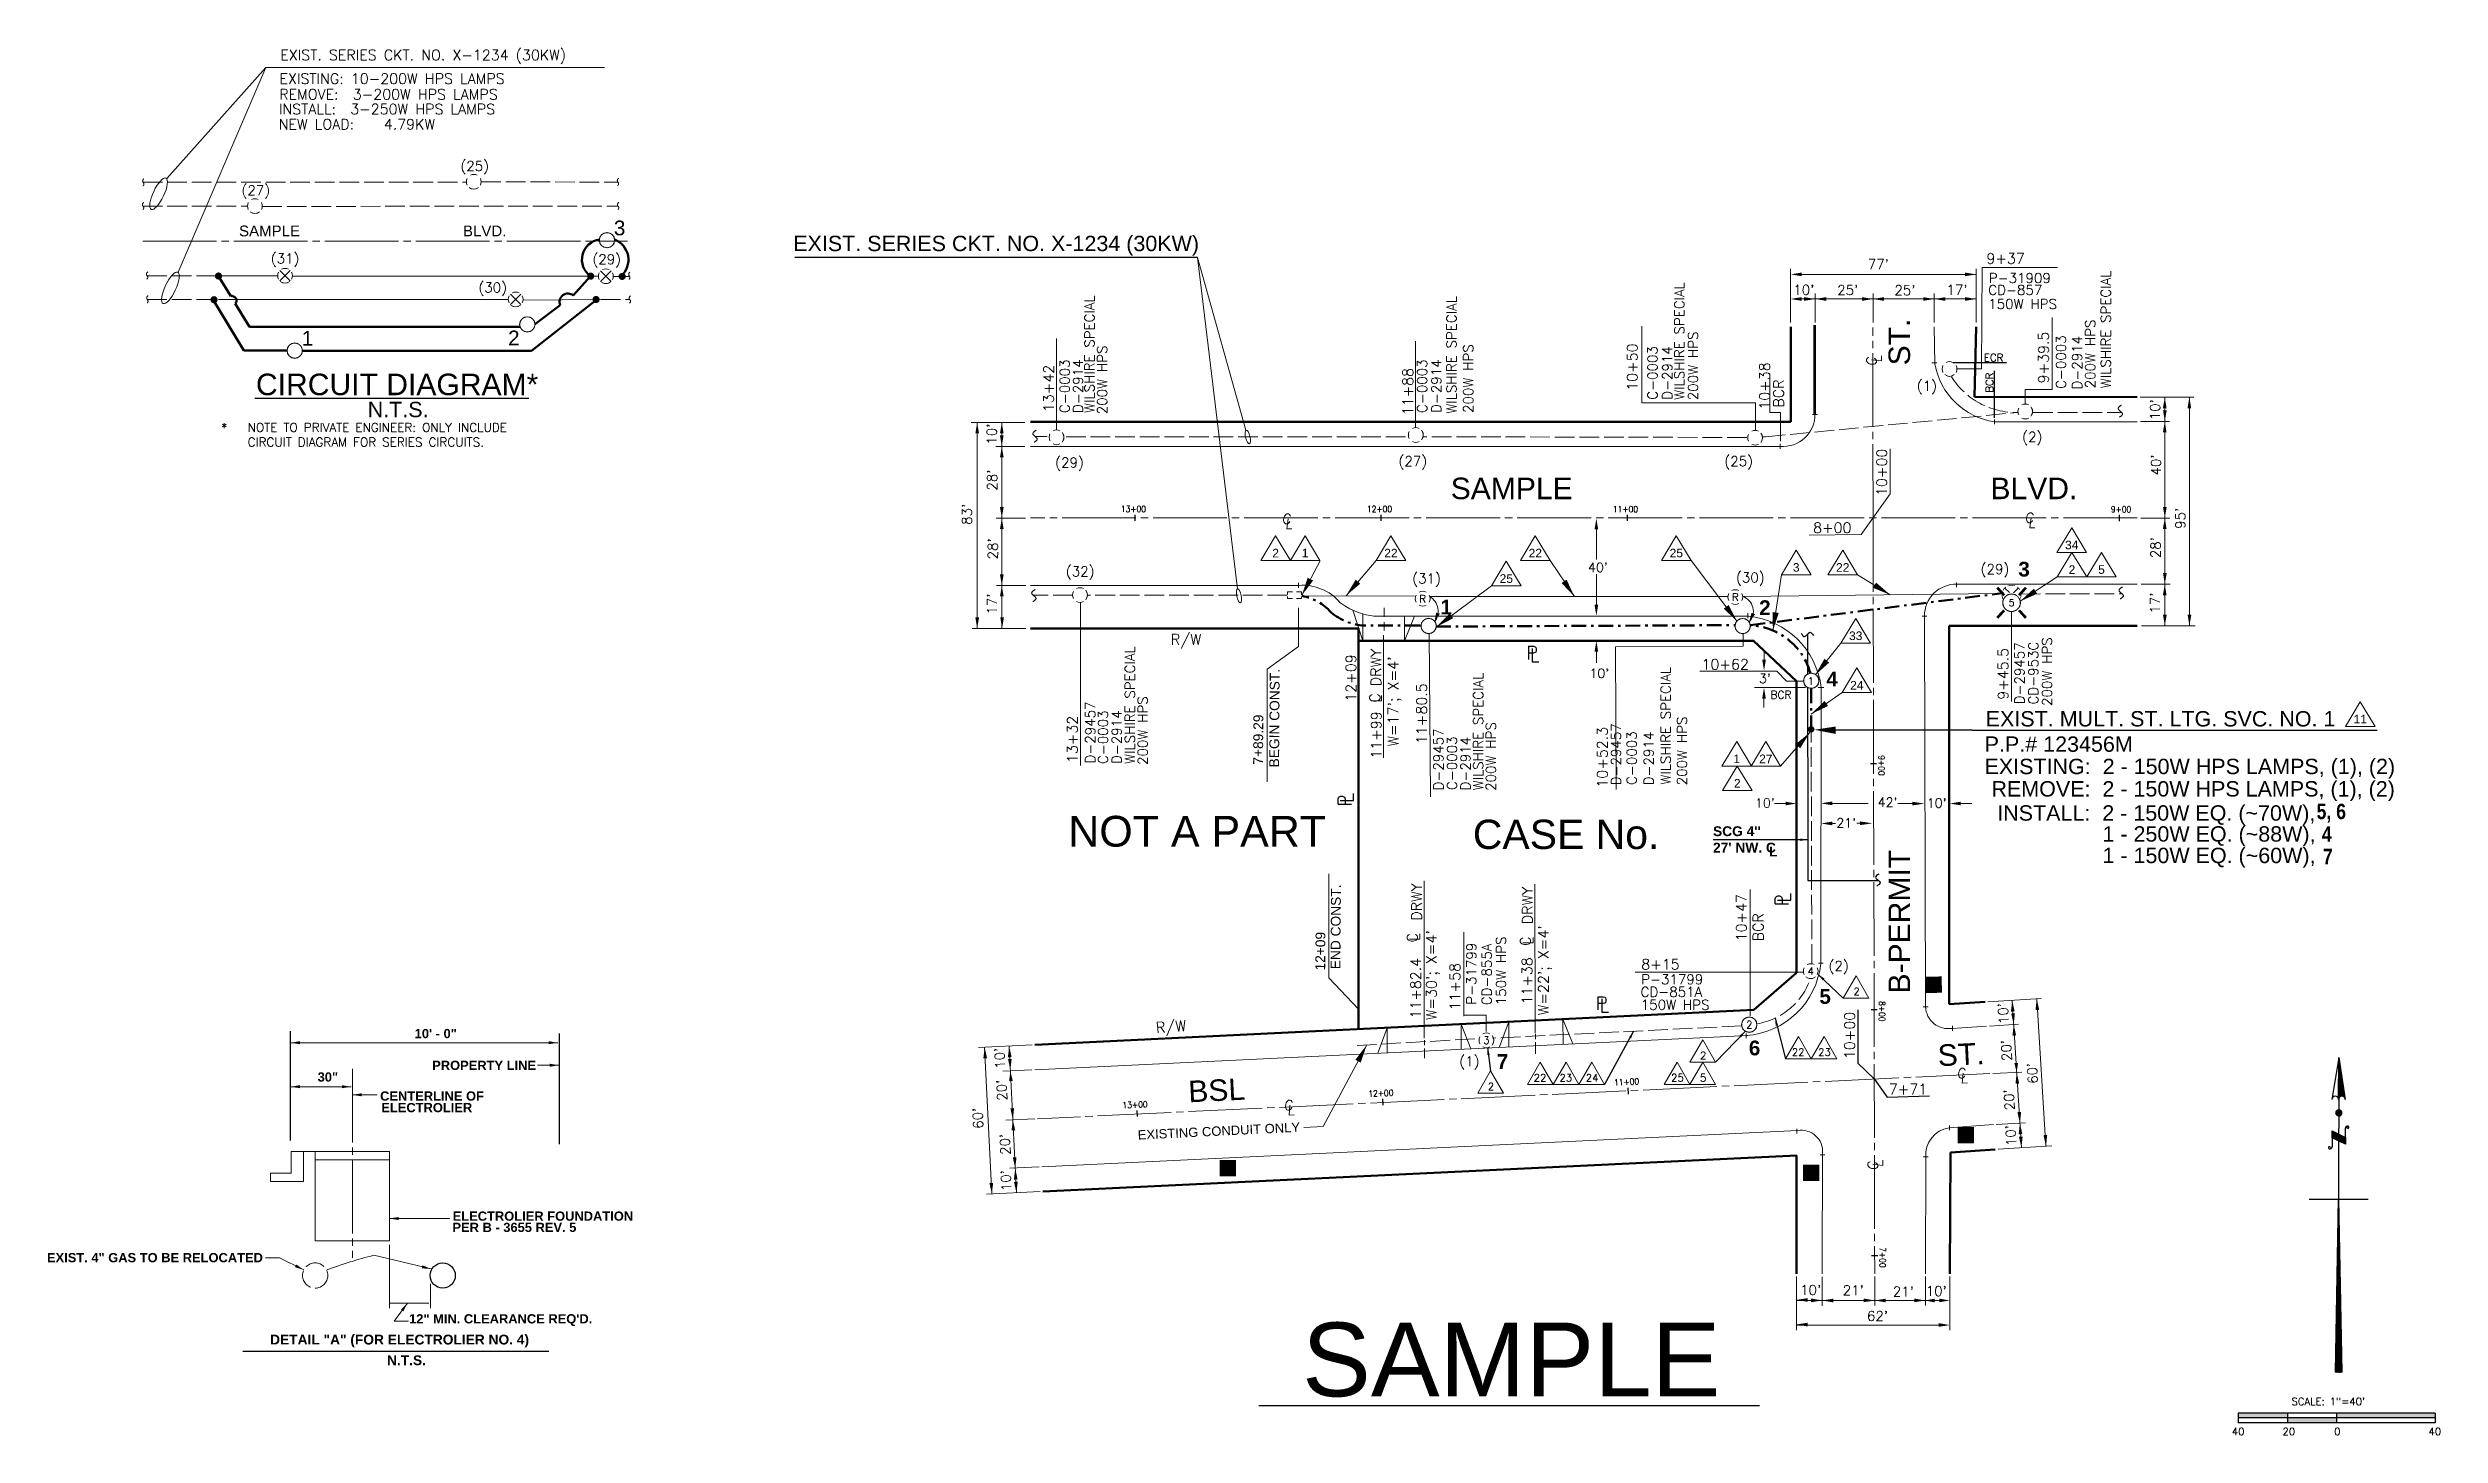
# Model space of a CAD drawing. Extents: x -294 to 4677, y -1226 to 1762.
# Drawn here: x -294 to 678, y -1226 to -662 of the extents above; entities that cross this region are included whole.
import ezdxf
from ezdxf.enums import TextEntityAlignment as Align

# ---------------------------------------------------------------- set-up
doc = ezdxf.new("R2010")
doc.units = 0
doc.header["$MEASUREMENT"] = 0
for name, pattern in [('CENTER2', [1.125, 0.75, -0.125, 0.125, -0.125]), ('SL-CND10', [10, 8, -2]), ('SL-CND15', [11, 6, -2, 1, -2]), ('SL-CTRLINE', [37, 30, -2, 3, -2])]:
    doc.linetypes.add(name, pattern=pattern)
for name, color, linetype in [('1', 8, 'Continuous'), ('106056C-BP-SP$0$C-ANNO', 3, 'Continuous'), ('DRIVEWAY', 7, 'Continuous'), ('LEADER', 1, 'Continuous'), ('SLANNO-NOTE', 93, 'Continuous'), ('SLANNO-TEXT', 93, 'Continuous')]:
    doc.layers.add(name, color=color, linetype=linetype)
for name, color, linetype, lineweight in [('C-ROAD-CNTR', 1, 'SL-CTRLINE', 15), ('C-ROAD-CURB', 3, 'Continuous', 15), ('C-ROAD-PROP', 32, 'Continuous', 50), ('SERIES CIRCUIT', 2, 'Continuous', 50), ('SLANNO-DELT', 92, 'Continuous', 9), ('SLANNO-DIMS', 140, 'Continuous', 13), ('SLCOND-GS10-EXST', 4, 'SL-CND10', 9), ('SLCOND-GS15-NEWW', 2, 'SL-CND15', 50), ('SLCOND-REMV', 4, 'SL-CNDRMV', 9), ('SLLITE-020S-EXST', 4, 'Continuous', 13), ('SLLITE-020S-GENBEN', 2, 'Continuous', 35), ('SLLITE-020S-NEWW', 2, 'Continuous', 35), ('SLLITE-020S-REMV', 6, 'Continuous', 13)]:
    doc.layers.add(name, color=color, linetype=linetype, lineweight=lineweight)
doc.styles.add('106056C-BP-SP$0$romans', font='romans.shx', dxfattribs={"width": 0.9})
doc.styles.add('3', font='romans', dxfattribs={"height": 48})
doc.styles.add('40', font='ROMANS.shx', dxfattribs={"height": 48})
doc.styles.add('ARIAL', font='ROMANS.SHX')
doc.styles.add('B', font='swisscb.ttf')
doc.styles.add('BIGFONTS', font='sanss___.ttf')
doc.styles.add('BIGTITLE', font='arial.ttf', dxfattribs={"height": 12.5})
doc.styles.add('E-TEXT', font='romans.shx', dxfattribs={"height": 3})
doc.styles.add('MONOTXT', font='ROMANS.SHX')
doc.styles.add('NOTE', font='arial.ttf', dxfattribs={"height": 6.25})
doc.styles.add('ROMANS', font='romans.shx')
doc.styles.add('SMALLNOTE', font='arialbd.ttf', dxfattribs={"height": 0.08})
doc.styles.get("Standard").update_dxf_attribs({"font": 'arial.ttf'})
doc.styles.add('SUBTITLE', font='arial.ttf', dxfattribs={"height": 8.75})
doc.styles.add('SYMBOL', font='romans.shx')
doc.linetypes.add('SL-CNDRMV', pattern='A,3,["X",Standard,S=2,R=0,X=-0.6,Y=-1],3,-1', length=7)
doc.dimstyles.new('BSL Standard', dxfattribs={"dimtxt": 0.28, "dimasz": 0.3, "dimexe": 0.18, "dimexo": 0.18, "dimgap": 0.09, "dimtad": 0, "dimtih": 1, "dimtoh": 1, "dimdec": 0, "dimlfac": 12, "dimrnd": 12, "dimzin": 2, "dimdsep": 46, "dimlunit": 3, "dimtxsty": 'Standard', "dimcen": 0.09, "dimclrd": 256, "dimclre": 256, "dimclrt": 256, "dimadec": 0, "dimazin": 0, "dimtfac": 1, "dimtdec": 0, "dimtofl": 0, "dimtmove": 0, "dimatfit": 3, "dimfxl": 1, "dimtolj": 1, "dimtzin": 0, "dimlwd": -1, "dimlwe": -1, "dimarcsym": 0})
doc.dimstyles.get("Standard").update_dxf_attribs({"dimtxt": 0.18, "dimasz": 0.18, "dimexe": 0.18, "dimexo": 0.0625, "dimgap": 0.09, "dimtad": 0, "dimtih": 1, "dimtoh": 1, "dimdec": 4, "dimzin": 0, "dimdsep": 46, "dimtxsty": 'Standard', "dimcen": 0.09, "dimadec": 0, "dimazin": 0, "dimtfac": 1, "dimtdec": 4, "dimtofl": 0, "dimtmove": 0, "dimatfit": 3, "dimfxl": 1, "dimtolj": 1, "dimtzin": 0, "dimarcsym": 0})

msp = doc.modelspace()

# ---------------------------------------------------------------- texts
at = {"layer": '106056C-BP-SP$0$C-ANNO', "color": 7, "style": '106056C-BP-SP$0$romans', "width": 0.9}
for s, rotation, p in [('13+00', 359.855271, (142.274, -851.149)), ('12+00', 359.855271, (242.274, -851.172)), ('11+00', 359.855271, (342.244, -851.251)), ('9+00', 359.855271, (544.619, -851.28)), ('9+00', 269.855271, (450.169, -950.05)), ('8+00', 269.855271, (450.415, -1049.991)), ('12+00', 2.5421, (242.886, -1088.908)), ('11+00', 2.5421, (342.749, -1084.301)), ('13+00', 2.5421, (142.994, -1093.573)), ('7+00', 269.855271, (450.628, -1150.063))]:
    msp.add_text(s, height=2.5, rotation=rotation, dxfattribs=at).set_placement(p)
at = {"layer": 'DRIVEWAY', "color": 253, "linetype": 'Continuous', "style": '3', "oblique": 7}
for s, rotation, p in [('C', 90.146151, (449.348, -790.003)), ('L', 90.146151, (451.387, -788.99)), ('C', 359.851617, (209.497, -855.952, -84.321)), ('L', 359.851617, (210.499, -857.996, -84.321)), ('C', 359.851617, (511.449, -855.529, -84.321)), ('L', 359.851617, (512.452, -857.573, -84.321)), ('C', 2.538446, (483.929, -1081.319, -84.321)), ('L', 2.538446, (485.026, -1083.314, -84.321)), ('C', 2.538446, (210.368, -1094.317, -84.321)), ('L', 2.538446, (211.465, -1096.312, -84.321)), ('C', 90.146151, (449.876, -1116.999)), ('L', 90.146151, (451.915, -1115.986))]:
    msp.add_text(s, height=4, rotation=rotation, dxfattribs=at).set_placement(p, align=Align.CENTER)
at = {"layer": 'LEADER', "style": 'E-TEXT'}
for s, p in [('SCALE: 1"=40\'', (633.009, -1214.239)), ('40', (596.39, -1226.443)), ('20', (616.965, -1226.443)), ('0', (636.707, -1226.443)), ('40', (676.285, -1226.443))]:
    msp.add_text(s, height=3, rotation=360, dxfattribs=at).set_placement(p, align=Align.CENTER)
at = {"layer": 'SLANNO-DELT', "style": 'MONOTXT'}
for s, height, p in [('2', 3.02, (441.297, -1046.075)), ('22', 3.0198, (417.541, -1070.751)), ('23', 3.0198, (428.254, -1070.751)), ('2', 3.02, (378.94, -1072.106)), ('2', 3.02, (292.716, -1084.693)), ('22', 3.0198, (312.643, -1081.154)), ('23', 3.0198, (323.104, -1081.154)), ('24', 3.0198, (333.817, -1081.154)), ('25', 3.0198, (368.479, -1081.127)), ('5', 3.02, (378.939, -1081.127))]:
    msp.add_text(s, height=height, dxfattribs=at).set_placement(p, align=Align.MIDDLE)
at = {"layer": 'SLANNO-DIMS', "style": '40'}
for s, rotation, p in [("77'", 359.676306, (450.123, -750.41)), ("10'", 359.676306, (419.855, -760.822)), ("25'", 359.676306, (437.71, -760.92)), ("25'", 359.676306, (460.934, -761.008)), ("17'", 359.676306, (482.096, -760.828)), ("10'", 89.676306, (562.611, -809.57)), ("10'", 89.676306, (89.798, -819.5)), ("28'", 89.676306, (89.958, -838.193)), ("40'", 89.676306, (562.963, -832.064)), ("83'", 89.676306, (79.728, -852.099)), ("95'", 89.676306, (572.886, -853.74)), ("28'", 89.676306, (90.217, -866.135)), ("28'", 89.676306, (562.811, -865.656)), ("17'", 89.676306, (562.582, -888.188)), ("17'", 89.676306, (89.899, -888.597)), ("10'", 93.270506, (500.91, -1055.025)), ("20'", 93.270506, (502.207, -1070.043)), ("10'", 92.486114, (93.052, -1073.227)), ("60'", 93.270506, (512.735, -1079.368)), ("20'", 92.486114, (93.848, -1086.196)), ("20'", 93.270506, (503.315, -1090.103)), ("60'", 92.486114, (84.166, -1097.615)), ("20'", 92.486114, (95.188, -1108.215)), ("10'", 93.270506, (503.998, -1104.639)), ("10'", 92.486114, (95.593, -1122.952)), ("10'", 359.676306, (422.626, -1167.431)), ("21'", 359.676306, (439.931, -1167.56)), ("21'", 359.676306, (460.298, -1168.09)), ("10'", 359.676306, (473.678, -1167.871)), ("62'", 359.676306, (449.778, -1178.013))]:
    msp.add_text(s, height=4, rotation=rotation, dxfattribs=at).set_placement(p, align=Align.MIDDLE_CENTER)
at = {"layer": 'SLANNO-DIMS', "char_height": 3.75, "attachment_point": 5, "style": 'ROMANS'}
for s, insert in [("\\A1;40'", (336.185, -873.682)), ("\\A1;10'", (336.749, -916.731)), ("3'", (404.034, -918.825)), ("\\A1;10'", (404.009, -969.448)), ("42'", (453.892, -969.124)), ("\\A1;10'", (473.852, -969.508)), ("21'", (437.08, -977.553))]:
    msp.add_mtext(s, dxfattribs=dict(at, insert=insert))
at = {"layer": 'SLANNO-DIMS', "insert": (215.153, -1103.141), "char_height": 3.78, "attachment_point": 9, "rotation": 2.787251}
msp.add_mtext('\\A1;EXISTING CONDUIT ONLY', dxfattribs=at)
at = {"layer": 'SLANNO-NOTE', "insert": (-226.939, -814.977), "char_height": 3.57413, "width": 134.63349, "attachment_point": 1, "style": 'ARIAL'}
msp.add_mtext('\\pxi-3,l4,t4;*^INOTE TO PRIVATE ENGINEER: ONLY INCLUDE CIRCUIT DIAGRAM FOR SERIES CIRCUITS.', dxfattribs=at)
at = {"layer": 'SLANNO-TEXT', "style": 'SUBTITLE'}
msp.add_text('SAMPLE                                       BLVD.', height=4.375, dxfattribs=at).set_placement((-161.803, -739.078), align=Align.CENTER)
at = {"layer": 'SLANNO-TEXT'}
for s, height, style, p in [('EXIST. SERIES CKT. NO. X-1234 (30KW)', 6.25, 'NOTE', (9.098, -745.103)), ('CIRCUIT DIAGRAM*', 8.75, 'SUBTITLE', (-209.25, -803.659)), ('N.T.S.', 6.25, 'NOTE', (-163.84, -812.605)), ('EXIST. MULT. ST. LTG. SVC. NO. 1', 6.25, 'NOTE', (493.766, -938.346)), ('P.P.# 123456M', 6.25, 'NOTE', (493.357, -948.642)), ('EXISTING:  2 - 150W HPS LAMPS, (1), (2)', 6.25, 'NOTE', (493.278, -957.719)), ('REMOVE:  2 - 150W HPS LAMPS, (1), (2)', 6.25, 'NOTE', (496.097, -966.818)), ('INSTALL:  2 - 150W EQ. (~70W),', 6.25, 'NOTE', (498.451, -976.632)), ('5, 6', 6.25, 'B', (628.248, -976.003)), ('NOT A PART', 12.5, 'BIGTITLE', (120.904, -987.194)), ('CASE No.', 11.9133, 'BIGTITLE', (285.31, -988.147)), ('1 - 250W EQ. (~88W),', 6.25, 'NOTE', (541.226, -985.155)), ('4', 6.25, 'B', (630.402, -985.213)), ('1 - 150W EQ. (~60W),', 6.25, 'NOTE', (541.235, -993.895)), ('7', 6.25, 'B', (630.807, -994.321)), ('10\' - 0"', 3.75, 'SMALLNOTE', (-144.747, -1065.057)), ('30" ', 3.75, 'SMALLNOTE', (-184.182, -1082.703)), ('PROPERTY LINE', 3.75, 'SMALLNOTE', (-137.63, -1077.969)), ('CENTERLINE OF', 3.75, 'SMALLNOTE', (-158.795, -1090.446)), ('ELECTROLIER', 3.75, 'SMALLNOTE', (-158.309, -1095.156)), ('ELECTROLIER FOUNDATION', 3.75, 'SMALLNOTE', (-129.297, -1139.267)), ('PER B - 3655 REV. 5', 3.75, 'SMALLNOTE', (-129.398, -1143.838)), ('EXIST. 4" GAS TO BE RELOCATED', 3.75, 'SMALLNOTE', (-294.188, -1156.154)), ('DETAIL "A" (FOR ELECTROLIER NO. 4)', 4, 'SMALLNOTE', (-203.505, -1189.585)), ('12" MIN. CLEARANCE REQ\'D.', 3.75, 'SMALLNOTE', (-147.02, -1181.016)), ('SAMPLE', 30, 'BIGTITLE', (215.917, -1210.672)), ('N.T.S.', 4, 'SMALLNOTE', (-156.001, -1197.991))]:
    msp.add_text(s, height=height, dxfattribs=dict(at, style=style)).set_placement(p)
at = {"layer": 'SLANNO-TEXT', "style": 'SUBTITLE'}
for s, rotation, p in [('B-PERMIT                                                          ST.', 90, (458.636, -909.712)), ('BSL                                                                                   ST.', 2.758892, (331.462, -1078.981))]:
    msp.add_text(s, height=8.75, rotation=rotation, dxfattribs=at).set_placement(p, align=Align.MIDDLE)
msp.add_text('SAMPLE                                                  BLVD.', height=8.75, dxfattribs=at).set_placement((403.67, -841.56), align=Align.MIDDLE)
at = {"layer": 'SLANNO-TEXT', "linetype": 'Continuous', "style": 'MONOTXT'}
for s, height, p in [('R/W', 4.32, (168.737, -903.317)), ('P', 5.4, (309.389, -908.457)), ('L', 5.4, (310.449, -909.345)), ('P', 5.4, (337.694, -1050.887)), ('L', 5.4, (338.754, -1051.775))]:
    msp.add_text(s, height=height, dxfattribs=at).set_placement(p, align=Align.MIDDLE)
for s, height, rotation, p in [('P', 5.4, 90, (233.244, -968.395)), ('L', 5.4, 90, (234.133, -967.335)), ('P', 5.4, 90, (410.917, -1008.981)), ('L', 5.4, 90, (411.805, -1007.921)), ('R/W', 4.32, 4.174516, (162.697, -1060.659))]:
    msp.add_text(s, height=height, rotation=rotation, dxfattribs=at).set_placement(p, align=Align.MIDDLE)
at = {"layer": 'SLANNO-TEXT', "attachment_point": 1}
for s, insert, char_height, style in [('ECR', (493.023, -786.897), 3.0198, 'MONOTXT'), ('BCR', (406.251, -923.889), 3.1707, 'MONOTXT'), ("SCG 4''\\P27' NW. C", (382.947, -978.915), 4, 'SMALLNOTE'), ('L', (405.754, -987.189), 4, 'SMALLNOTE')]:
    msp.add_mtext(s, dxfattribs=dict(at, insert=insert, char_height=char_height, style=style))
at = {"layer": 'SLANNO-TEXT', "insert": (493.801, -802.639), "char_height": 3.0198, "attachment_point": 1, "rotation": 90, "style": 'MONOTXT'}
msp.add_mtext('BCR', dxfattribs=at)
at = {"layer": 'SLLITE-020S-EXST'}
for s, height, rotation, style, p in [('EXIST. SERIES CKT. NO. X-1234 (30KW)', 4.22766, 360, 'MONOTXT', (-199.339, -667.493)), ('REMOVE:  3-200W HPS LAMPS', 4.22766, 360, 'MONOTXT', (-199.789, -683.478)), ('EXISTING: 10-200W HPS LAMPS', 4.22766, 360, 'MONOTXT', (-199.669, -677.092)), ('INSTALL:  3-250W HPS LAMPS', 4.22766, 360, 'MONOTXT', (-199.924, -689.472)), ('BEGIN CONST.', 4, 89.64646, 'BIGFONTS', (206.568, -954.998)), ('7+89.29', 4, 89.64646, 'BIGFONTS', (200.034, -953.863)), ('END CONST.', 4, 89.64646, 'BIGFONTS', (231.484, -1037.053)), ('10+47', 4.2277, 90, 'MONOTXT', (396.586, -1025.698)), ('BCR', 4.2277, 90, 'MONOTXT', (403.4, -1025.698)), ('12+09', 4, 89.64646, 'BIGFONTS', (225.298, -1037.558))]:
    msp.add_text(s, height=height, rotation=rotation, dxfattribs=dict(at, style=style)).set_placement(p)
at = {"layer": 'SLLITE-020S-EXST', "style": 'MONOTXT'}
msp.add_text('NEW LOAD:   4.79KW', height=4.22766, dxfattribs=at).set_placement((-200.001, -695.638))
for s, height, p in [('DRWY', 4.2277, (245.925, -914.389)), ('C  ', 4.2277, (245.498, -923.858)), ('L', 4.228, (246.084, -927.162)), ('DRWY', 4.2277, (262.445, -1009.68)), ('DRWY', 4.2277, (307.514, -1011.131)), ('C  ', 4.2277, (260.74, -1021.322)), ('L', 4.228, (261.628, -1023.985)), ('C  ', 4.2277, (306.696, -1022.779)), ('L', 4.228, (307.718, -1025.436))]:
    msp.add_text(s, height=height, rotation=90, dxfattribs=at).set_placement(p, align=Align.MIDDLE)
at = {"layer": 'SLLITE-020S-EXST', "insert": (494.058, -745.986), "char_height": 4.2277, "width": 16.10538, "attachment_point": 1, "style": 'MONOTXT'}
msp.add_mtext('9+37', dxfattribs=at)
at = {"layer": 'SLLITE-020S-EXST', "attachment_point": 1, "rotation": 90, "style": 'MONOTXT'}
for s, insert, char_height in [('10+50', (348.008, -801.844), 4.2277), ('9+39.5', (515.153, -798.867), 4.2277), ('13+42', (110.769, -810.532), 4.2277), ('11+88', (256.801, -811.823), 4.2277), ('10+38', (401.803, -809.551), 4.2277), ('BCR', (407.491, -808.721), 4.2277), ('10+00', (449.416, -844.63), 4.2277), ('12+09', (233.665, -928.25), 4.2277), ("W=17'; X=4'", (250.833, -946.499), 4.22766), ('9+45.5', (498.711, -927.459), 4.2277), ('11+80.5', (262.421, -945.461), 4.2277), ('11+99', (243.952, -951.413), 4.2277), ('13+32', (120.459, -953.209), 4.2277), ('10+52.3', (335.84, -963.192), 4.2277), ("W=22'; X=4'", (311.909, -1055.76), 4.22766), ("W=30'; X=4'", (266.381, -1057.758), 4.22766), ('11+82.4', (259.993, -1057.091), 4.2277), ('11+58', (275.971, -1053.733), 4.2277), ('11+38', (305.265, -1051.389), 4.2277), ('10+00', (436.359, -1073.543), 4.2277)]:
    msp.add_mtext(s, dxfattribs=dict(at, insert=insert, char_height=char_height))
at = {"layer": 'SLLITE-020S-EXST', "char_height": 4.2277, "attachment_point": 1, "style": 'MONOTXT'}
for s, insert in [('8+00', (423.622, -855.44)), ('10+62', (378.283, -910.982)), ('8+15', (353.789, -1032.896)), ('7+71', (454.404, -1083.672))]:
    msp.add_mtext(s, dxfattribs=dict(at, insert=insert))
at = {"layer": 'SLLITE-020S-NEWW', "ltscale": 0.10001, "insert": (426.182, -1045.128), "char_height": 6, "attachment_point": 1}
msp.add_mtext('{\\fArial|b1|i0|c0|p34;5}', dxfattribs=at)
at = {"layer": 'SLLITE-020S-NEWW', "insert": (295.072, -1071.538), "char_height": 6, "attachment_point": 1}
msp.add_mtext('{\\fArial|b1|i0|c0|p34;7}', dxfattribs=at)

# ---------------------------------------------------------------- blocks, each defined once
blk = doc.blocks.new('DELTA_ID')
at = {"layer": 'SLANNO-DELT', "linetype": 'Continuous'}
for p, q in [((0, 0), (6, 10)), ((6, 10), (12, 0)), ((12, 0), (0, 0))]:
    blk.add_line(p, q, dxfattribs=at)
at = {"layer": 'SLANNO-DELT'}
blk.add_attdef('DELTA', text='', height=3.5, dxfattribs=at).set_placement((6, 3), align=Align.MIDDLE)
blk = doc.blocks.new('sl_exst')
for start, end in [(152.44235, 207.55765), (152.44235, 207.55765), (62.44235, 117.55765), (332.44235, 27.55765), (332.44235, 27.55765), (229.99634, 310.00366), (242.44235, 297.55765)]:
    blk.add_arc((0, 0), 3.01, start, end)
at = {"style": 'SYMBOL', "flags": 8}
blk.add_attdef('IPOST', text='', height=4, dxfattribs=at).set_placement((0, 6), align=Align.CENTER)
at = {"style": 'SYMBOL'}
for tag, p in [('PLAN2', (7, 12)), ('CHECK_POINT/ACCESS_POINT', (6.7, -23.79))]:
    blk.add_attdef(tag, p, '', height=4, dxfattribs=at)
at = {"style": 'SYMBOL', "flags": 8}
for tag, p in [('PLAN1', (7, 7)), ('IPLAN', (7, 2)), ('POSTTYPE', (6.6, -6)), ('LAMPA', (6.7, -12)), ('LAMPB', (6.7, -18))]:
    blk.add_attdef(tag, p, '', height=4, dxfattribs=at)
blk.add_attdef('N', text='', height=3, dxfattribs=at).set_placement((0, 0), align=Align.MIDDLE_CENTER)
blk = doc.blocks.new('sl_neww')
blk.add_lwpolyline([(2.85, 0), (2.84, 0.25), (2.81, 0.49), (2.75, 0.74), (2.68, 0.97), (2.58, 1.2), (2.47, 1.43), (2.33, 1.63), (2.18, 1.83), (2.02, 2.02), (1.83, 2.18), (1.63, 2.33), (1.43, 2.47), (1.2, 2.58), (0.97, 2.68), (0.74, 2.75), (0.49, 2.81), (0.25, 2.84), (0, 2.85), (-0.25, 2.84), (-0.49, 2.81), (-0.74, 2.75), (-0.97, 2.68), (-1.2, 2.58), (-1.43, 2.47), (-1.63, 2.33), (-1.83, 2.18), (-2.02, 2.02), (-2.18, 1.83), (-2.33, 1.63), (-2.47, 1.43), (-2.58, 1.2), (-2.68, 0.97), (-2.75, 0.74), (-2.81, 0.49), (-2.84, 0.25), (-2.85, 0), (-2.84, -0.25), (-2.81, -0.49), (-2.75, -0.74), (-2.68, -0.97), (-2.58, -1.2), (-2.47, -1.43), (-2.33, -1.63), (-2.18, -1.83), (-2.02, -2.02), (-1.83, -2.18), (-1.63, -2.33), (-1.43, -2.47), (-1.2, -2.58), (-0.97, -2.68), (-0.74, -2.75), (-0.49, -2.81), (-0.25, -2.84), (0, -2.85), (0.25, -2.84), (0.49, -2.81), (0.74, -2.75), (0.97, -2.68), (1.2, -2.58), (1.43, -2.47), (1.63, -2.33), (1.83, -2.18), (2.02, -2.02), (2.18, -1.83), (2.33, -1.63), (2.47, -1.43), (2.58, -1.2), (2.68, -0.97), (2.75, -0.74), (2.81, -0.49), (2.84, -0.25)], close=True)
at = {"ltscale": 4}
blk.add_circle((0, 0), 3, dxfattribs=at)
at = {"flags": 8}
blk.add_attdef('IPOST', text='', height=6, dxfattribs=at).set_placement((5, 4), align=Align.CENTER)
for tag, p, height, flags in [('POSTTYPE', (5, -6), 4, 9), ('LAMPA', (5, -11), 4, 9), ('DESCRIPTION', (5, -19), 2, 9), ('LAMPB', (5, -16), 4, 9), ('COST', (5, -22), 2, 9), ('CHECK_POINT/ACCESS_POINT', (5, -28), 4, 1)]:
    blk.add_attdef(tag, p, '', height=height, dxfattribs=dict(flags=flags))
blk.add_wipeout([(2.85, 0), (2.84, 0.25), (2.81, 0.49), (2.75, 0.74), (2.68, 0.97), (2.58, 1.2), (2.47, 1.43), (2.33, 1.63), (2.18, 1.83), (2.02, 2.02), (1.83, 2.18), (1.63, 2.33), (1.43, 2.47), (1.2, 2.58), (0.97, 2.68), (0.74, 2.75), (0.49, 2.81), (0.25, 2.84), (0, 2.85), (-0.25, 2.84), (-0.49, 2.81), (-0.74, 2.75), (-0.97, 2.68), (-1.2, 2.58), (-1.43, 2.47), (-1.63, 2.33), (-1.83, 2.18), (-2.02, 2.02), (-2.18, 1.83), (-2.33, 1.63), (-2.47, 1.43), (-2.58, 1.2), (-2.68, 0.97), (-2.75, 0.74), (-2.81, 0.49), (-2.84, 0.25), (-2.85, 0), (-2.84, -0.25), (-2.81, -0.49), (-2.75, -0.74), (-2.68, -0.97), (-2.58, -1.2), (-2.47, -1.43), (-2.33, -1.63), (-2.18, -1.83), (-2.02, -2.02), (-1.83, -2.18), (-1.63, -2.33), (-1.43, -2.47), (-1.2, -2.58), (-0.97, -2.68), (-0.74, -2.75), (-0.49, -2.81), (-0.25, -2.84), (0, -2.85), (0.25, -2.84), (0.49, -2.81), (0.74, -2.75), (0.97, -2.68), (1.2, -2.58), (1.43, -2.47), (1.63, -2.33), (1.83, -2.18), (2.02, -2.02), (2.18, -1.83), (2.33, -1.63), (2.47, -1.43), (2.58, -1.2), (2.68, -0.97), (2.75, -0.74), (2.81, -0.49), (2.84, -0.25)])
at = {"style": 'SYMBOL', "flags": 8}
blk.add_attdef('N', text='', height=3, dxfattribs=at).set_placement((0, 0), align=Align.MIDDLE_CENTER)
blk = doc.blocks.new('sl_genben')
at = {"ltscale": 4, "const_width": 1.09}
for points in [[(-5.83, 6.15), (-3.01, 3.07)], [(5.83, 6.15), (3.01, 3.07)], [(-5.83, -6.15), (-3.01, -3.07)], [(5.83, -6.15), (3.01, -3.07)]]:
    blk.add_lwpolyline(points, dxfattribs=at)
at = {"ltscale": 4}
blk.add_circle((0, 0), 3.45, dxfattribs=at)
at = {"flags": 8}
blk.add_attdef('IPOST', text='', height=4, dxfattribs=at).set_placement((3.42, 10.35), align=Align.CENTER)
for tag, p, height, flags in [('POSTTYPE', (4.39, -12.29), 2.67, 9), ('LAMPA', (4.39, -15.62), 2.67, 9), ('LAMPB', (4.39, -18.96), 2.67, 9), ('COST', (4.39, -22.96), 1.33, 9), ('DESCRIPTION', (4.39, -20.96), 1.33, 9), ('CHECK_POINT/ACCESS_POINT', (4.39, -26.96), 2.67, 1)]:
    blk.add_attdef(tag, p, '', height=height, dxfattribs=dict(flags=flags))
at = {"ltscale": 0.02}
blk.add_wipeout([(2.83, 0), (2.79, 0.49), (2.66, 0.97), (2.45, 1.42), (2.17, 1.82), (1.82, 2.17), (1.42, 2.45), (0.97, 2.66), (0.49, 2.79), (0, 2.83), (-0.49, 2.79), (-0.97, 2.66), (-1.42, 2.45), (-1.82, 2.17), (-2.17, 1.82), (-2.45, 1.42), (-2.66, 0.97), (-2.79, 0.49), (-2.83, 0), (-2.79, -0.49), (-2.66, -0.97), (-2.45, -1.42), (-2.17, -1.82), (-1.82, -2.17), (-1.42, -2.45), (-0.97, -2.66), (-0.49, -2.79), (0, -2.83), (0.49, -2.79), (0.97, -2.66), (1.42, -2.45), (1.82, -2.17), (2.17, -1.82), (2.45, -1.42), (2.66, -0.97), (2.79, -0.49)], dxfattribs=at)
at = {"layer": 'DEFPOINTS', "ltscale": 0.02}
blk.add_lwpolyline([(0, -3.34), (0.29, -3.33), (0.58, -3.29), (0.86, -3.23), (1.14, -3.14), (1.41, -3.03), (1.67, -2.89), (1.92, -2.74), (2.15, -2.56), (2.36, -2.36), (2.56, -2.15), (2.74, -1.92), (2.89, -1.67), (3.03, -1.41), (3.14, -1.14), (3.23, -0.86), (3.29, -0.58), (3.33, -0.29), (3.34, 0), (3.33, 0.29), (3.29, 0.58), (3.23, 0.86), (3.14, 1.14), (3.03, 1.41), (2.89, 1.67), (2.74, 1.92), (2.56, 2.15), (2.36, 2.36), (2.15, 2.56), (1.92, 2.74), (1.67, 2.89), (1.41, 3.03), (1.14, 3.14), (0.86, 3.23), (0.58, 3.29), (0.29, 3.33), (0, 3.34), (-0.29, 3.33), (-0.58, 3.29), (-0.86, 3.23), (-1.14, 3.14), (-1.41, 3.03), (-1.67, 2.89), (-1.92, 2.74), (-2.15, 2.56), (-2.36, 2.36), (-2.56, 2.15), (-2.74, 1.92), (-2.89, 1.67), (-3.03, 1.41), (-3.14, 1.14), (-3.23, 0.86), (-3.29, 0.58), (-3.33, 0.29), (-3.34, 0), (-3.33, -0.29), (-3.29, -0.58), (-3.23, -0.86), (-3.14, -1.14), (-3.03, -1.41), (-2.89, -1.67), (-2.74, -1.92), (-2.56, -2.15), (-2.36, -2.36), (-2.15, -2.56), (-1.92, -2.74), (-1.67, -2.89), (-1.41, -3.03), (-1.14, -3.14), (-0.86, -3.23), (-0.58, -3.29), (-0.29, -3.33)], close=True, dxfattribs=at)
at = {"ltscale": 0.02}
blk.add_wipeout([(0, -3.34), (0.29, -3.33), (0.58, -3.29), (0.86, -3.23), (1.14, -3.14), (1.41, -3.03), (1.67, -2.89), (1.92, -2.74), (2.15, -2.56), (2.36, -2.36), (2.56, -2.15), (2.74, -1.92), (2.89, -1.67), (3.03, -1.41), (3.14, -1.14), (3.23, -0.86), (3.29, -0.58), (3.33, -0.29), (3.34, 0), (3.33, 0.29), (3.29, 0.58), (3.23, 0.86), (3.14, 1.14), (3.03, 1.41), (2.89, 1.67), (2.74, 1.92), (2.56, 2.15), (2.36, 2.36), (2.15, 2.56), (1.92, 2.74), (1.67, 2.89), (1.41, 3.03), (1.14, 3.14), (0.86, 3.23), (0.58, 3.29), (0.29, 3.33), (0, 3.34), (-0.29, 3.33), (-0.58, 3.29), (-0.86, 3.23), (-1.14, 3.14), (-1.41, 3.03), (-1.67, 2.89), (-1.92, 2.74), (-2.15, 2.56), (-2.36, 2.36), (-2.56, 2.15), (-2.74, 1.92), (-2.89, 1.67), (-3.03, 1.41), (-3.14, 1.14), (-3.23, 0.86), (-3.29, 0.58), (-3.33, 0.29), (-3.34, 0), (-3.33, -0.29), (-3.29, -0.58), (-3.23, -0.86), (-3.14, -1.14), (-3.03, -1.41), (-2.89, -1.67), (-2.74, -1.92), (-2.56, -2.15), (-2.36, -2.36), (-2.15, -2.56), (-1.92, -2.74), (-1.67, -2.89), (-1.41, -3.03), (-1.14, -3.14), (-0.86, -3.23), (-0.58, -3.29), (-0.29, -3.33)], dxfattribs=at)
at = {"color": 4, "style": 'SYMBOL', "flags": 8}
blk.add_attdef('N', text='', height=2.75, dxfattribs=at).set_placement((0, 0), align=Align.MIDDLE_CENTER)
blk = doc.blocks.new('sl_newexst1')
at = {"color": 6, "ltscale": 4}
for start, end in [(82.61399, 116.59568), (36.60359, 64.54813), (339.06583, 23.10639), (240.95225, 278.97914), (301.62852, 324.13541)]:
    blk.add_arc((0.2, -0.05), 3.82, start, end, dxfattribs=at)
at = {"color": 2, "flags": 8}
blk.add_attdef('IPOST', text='', height=6, dxfattribs=at).set_placement((-8.21, 9.8), align=Align.CENTER)
at = {"color": 6, "style": 'SYMBOL'}
blk.add_attdef('PLAN2', (8.37, 14), '', height=4, dxfattribs=at)
for tag, p, flags in [('PLAN1', (8.37, 9), 8), ('IPLAN', (8.37, 4), 8), ('POSTTYPE', (7.97, -8), 8), ('LAMPA', (8.07, -13), 8), ('CHECK_POINT/ACCESS_POINT', (8.07, -23.26), 1), ('LAMPB', (8.07, -18), 8)]:
    blk.add_attdef(tag, p, '', height=4, dxfattribs=dict(at, flags=flags))
at = {"color": 6, "style": 'SYMBOL', "flags": 8}
blk.add_attdef('EXIPOST', text='', height=4, dxfattribs=at).set_placement((-6.78, -13.58), align=Align.CENTER)
blk.add_wipeout([(-2.3, -3.29), (-2.01, -3.28), (-1.73, -3.24), (-1.45, -3.18), (-1.17, -3.09), (-0.91, -2.98), (-0.65, -2.85), (-0.41, -2.7), (-0.18, -2.52), (0.03, -2.33), (0.22, -2.12), (0.4, -1.89), (0.55, -1.65), (0.68, -1.39), (0.79, -1.13), (0.88, -0.85), (0.94, -0.57), (0.98, -0.29), (0.99, 0), (0.98, 0.29), (0.94, 0.57), (0.88, 0.85), (0.79, 1.13), (0.68, 1.39), (0.55, 1.65), (0.4, 1.89), (0.22, 2.12), (0.03, 2.33), (-0.18, 2.52), (-0.41, 2.7), (-0.65, 2.85), (-0.91, 2.98), (-1.17, 3.09), (-1.45, 3.18), (-1.73, 3.24), (-2.01, 3.28), (-2.3, 3.29), (-2.59, 3.28), (-2.87, 3.24), (-3.15, 3.18), (-3.43, 3.09), (-3.69, 2.98), (-3.95, 2.85), (-4.19, 2.7), (-4.42, 2.52), (-4.63, 2.33), (-4.82, 2.12), (-5, 1.89), (-5.15, 1.65), (-5.28, 1.39), (-5.39, 1.13), (-5.48, 0.85), (-5.54, 0.57), (-5.58, 0.29), (-5.59, 0), (-5.58, -0.29), (-5.54, -0.57), (-5.48, -0.85), (-5.39, -1.13), (-5.28, -1.39), (-5.15, -1.65), (-5, -1.89), (-4.82, -2.12), (-4.63, -2.33), (-4.42, -2.52), (-4.19, -2.7), (-3.95, -2.85), (-3.69, -2.98), (-3.43, -3.09), (-3.15, -3.18), (-2.87, -3.24), (-2.59, -3.28)])
blk.add_wipeout([(-1.25, 3.37), (-0.22, 2.89), (0.47, 2.23), (1.17, 0.99), (1.25, -0.53), (0.9, -1.45), (0.19, -2.67), (-0.46, -2.99), (-1.49, -3.43), (-0.97, -3.64), (-0.37, -3.78), (0.24, -3.82), (1.39, -3.66), (2.83, -2.76), (3.37, -2.08), (3.68, -1.51), (3.93, -0.47), (3.93, 0.48), (3.64, 1.52), (2.9, 2.58), (2.42, 3.02), (1.75, 3.39), (1.2, 3.56), (0.43, 3.7), (-0.39, 3.65)])
at = {"color": 6}
for p, q in [((2.9, 2.64), (1.06, 0.8)), ((1.03, -0.89), (2.9, -2.75))]:
    blk.add_line(p, q, dxfattribs=at)
at = {"layer": 'SLLITE-020S-GENBEN'}
ref = blk.add_blockref('sl_genben', (-3.05, -0.07), dxfattribs=dict(at, rotation=270))
ref.add_attrib('N', '5', dxfattribs={"layer": '0', "color": 4, "height": 2.75, "rotation": 270, "style": 'SYMBOL'}).set_placement((-3.05, -0.07), align=Align.MIDDLE_CENTER)
blk = doc.blocks.new('sl_relo')
for start, end in [(152.44235, 207.55765), (152.44235, 207.55765), (62.44235, 117.55765), (332.44235, 27.55765), (242.44235, 297.55765)]:
    blk.add_arc((0, 0), 3.01, start, end)
at = {"style": 'SYMBOL'}
blk.add_text('R', height=3, dxfattribs=at).set_placement((0, 0), align=Align.MIDDLE_CENTER)
blk.add_attdef('PLAN2', (6.9, 12), '', height=4, dxfattribs=at)
for tag, p, flags in [('PLAN1', (6.9, 7), 8), ('IPLAN', (6.9, 2), 8), ('POSTTYPE', (6.9, -6), 8), ('LAMPA', (6.9, -11), 8), ('CHECK_POINT/ACCESS_POINT', (6.9, -21.93), 1), ('LAMPB', (6.9, -16), 8)]:
    blk.add_attdef(tag, p, '', height=4, dxfattribs=dict(at, flags=flags))
at = {"style": 'SYMBOL', "flags": 8}
blk.add_attdef('IPOST', text='', height=4, dxfattribs=at).set_placement((0, 5), align=Align.CENTER)
blk = doc.blocks.new('sl_remv')
at = {"linetype": 'Continuous'}
for p, q in [((-2.13, 2.13), (2.13, -2.13)), ((2.13, 2.13), (-2.13, -2.13))]:
    blk.add_line(p, q, dxfattribs=at)
for start, end in [(152.44235, 207.55765), (152.44235, 207.55765), (62.44235, 117.55765), (332.44235, 27.55765), (332.44235, 27.55765), (229.99634, 310.00366), (242.44235, 297.55765)]:
    blk.add_arc((0, 0), 3.01, start, end)
at = {"style": 'SYMBOL'}
blk.add_attdef('PLAN2', (6, 14), '', height=4, dxfattribs=at)
at = {"style": 'SYMBOL', "flags": 8}
for tag, p in [('PLAN1', (6, 9)), ('IPLAN', (6, 4)), ('POSTTYPE', (6, -8)), ('LAMPA', (6, -13)), ('LAMPB', (6, -18))]:
    blk.add_attdef(tag, p, '', height=4, dxfattribs=at)
blk.add_attdef('IPOST', text='', height=4, dxfattribs=at).set_placement((0, 5), align=Align.CENTER)
blk = doc.blocks.new('*X8')
at = {"color": 0}
for p, q in [((8.282, 17.421), (8.287, 17.426)), ((8.282, 17.413), (8.293, 17.423)), ((8.345, 17.359), (8.282, 17.421)), ((8.282, 17.404), (8.298, 17.42)), ((8.282, 17.395), (8.304, 17.417)), ((8.282, 17.386), (8.31, 17.414)), ((8.345, 17.35), (8.282, 17.412)), ((8.282, 17.377), (8.316, 17.411)), ((8.282, 17.368), (8.322, 17.408)), ((8.345, 17.341), (8.282, 17.404)), ((8.343, 17.334), (8.282, 17.395)), ((8.327, 17.341), (8.282, 17.386)), ((8.31, 17.349), (8.282, 17.377)), ((8.294, 17.356), (8.282, 17.368)), ((8.284, 17.361), (8.328, 17.405)), ((8.345, 17.367), (8.286, 17.427)), ((8.29, 17.358), (8.334, 17.402)), ((8.296, 17.356), (8.339, 17.399)), ((8.302, 17.353), (8.345, 17.396)), ((8.345, 17.376), (8.304, 17.417)), ((8.308, 17.35), (8.345, 17.387)), ((8.314, 17.347), (8.345, 17.378)), ((8.32, 17.344), (8.345, 17.369)), ((8.345, 17.385), (8.321, 17.408)), ((8.326, 17.342), (8.345, 17.36)), ((8.332, 17.339), (8.345, 17.351)), ((8.338, 17.336), (8.345, 17.343)), ((8.345, 17.394), (8.339, 17.399)), ((8.344, 17.333), (8.345, 17.334)), ((8.345, 17.396), (8.345, 17.396)), ((8.408, 17.33), (8.345, 17.394)), ((8.345, 17.387), (8.351, 17.393)), ((8.345, 17.378), (8.357, 17.39)), ((8.345, 17.369), (8.363, 17.387)), ((8.408, 17.321), (8.345, 17.385)), ((8.345, 17.36), (8.369, 17.384)), ((8.345, 17.351), (8.375, 17.381)), ((8.345, 17.343), (8.381, 17.378)), ((8.408, 17.313), (8.345, 17.376)), ((8.345, 17.334), (8.386, 17.375)), ((8.408, 17.304), (8.345, 17.367)), ((8.392, 17.311), (8.345, 17.359)), ((8.376, 17.319), (8.345, 17.35)), ((8.36, 17.326), (8.345, 17.341)), ((8.35, 17.33), (8.392, 17.372)), ((8.356, 17.328), (8.398, 17.37)), ((8.408, 17.339), (8.357, 17.39)), ((8.362, 17.325), (8.404, 17.367)), ((8.368, 17.322), (8.408, 17.362)), ((8.374, 17.319), (8.408, 17.353)), ((8.408, 17.348), (8.375, 17.381)), ((8.38, 17.316), (8.408, 17.344)), ((8.386, 17.314), (8.408, 17.336)), ((8.408, 17.357), (8.393, 17.372)), ((8.393, 17.311), (8.408, 17.327)), ((8.399, 17.308), (8.408, 17.318)), ((8.405, 17.305), (8.408, 17.309))]:
    blk.add_line(p, q, dxfattribs=at)
blk = doc.blocks.new('*X10')
at = {"color": 0}
for p, q in [((8.342, 16.66), (8.347, 16.664)), ((8.342, 16.651), (8.347, 16.655)), ((8.347, 16.649), (8.342, 16.654)), ((8.342, 16.642), (8.347, 16.647)), ((8.347, 16.64), (8.342, 16.645)), ((8.342, 16.633), (8.347, 16.638)), ((8.347, 16.631), (8.342, 16.636)), ((8.343, 16.705), (8.346, 16.708)), ((8.346, 16.703), (8.343, 16.706)), ((8.343, 16.696), (8.346, 16.699)), ((8.346, 16.694), (8.343, 16.697)), ((8.343, 16.687), (8.346, 16.69)), ((8.346, 16.685), (8.343, 16.689)), ((8.343, 16.678), (8.346, 16.681)), ((8.347, 16.676), (8.343, 16.68)), ((8.343, 16.669), (8.347, 16.673)), ((8.347, 16.667), (8.343, 16.671)), ((8.347, 16.658), (8.343, 16.663)), ((8.345, 16.766), (8.344, 16.767)), ((8.344, 16.759), (8.345, 16.76)), ((8.345, 16.757), (8.344, 16.758)), ((8.344, 16.75), (8.345, 16.751)), ((8.345, 16.748), (8.344, 16.749)), ((8.344, 16.741), (8.345, 16.742)), ((8.345, 16.739), (8.344, 16.741)), ((8.344, 16.732), (8.346, 16.734)), ((8.346, 16.73), (8.344, 16.732)), ((8.344, 16.723), (8.346, 16.725)), ((8.346, 16.721), (8.344, 16.723)), ((8.344, 16.714), (8.346, 16.716)), ((8.346, 16.712), (8.344, 16.715)), ((8.345, 16.777), (8.345, 16.777)), ((8.345, 16.775), (8.345, 16.775)), ((8.345, 16.768), (8.345, 16.768)), ((8.338, 16.444), (8.351, 16.456)), ((8.338, 16.435), (8.351, 16.447)), ((8.351, 16.433), (8.338, 16.446)), ((8.338, 16.426), (8.351, 16.439)), ((8.351, 16.424), (8.338, 16.437)), ((8.338, 16.417), (8.351, 16.43)), ((8.351, 16.415), (8.338, 16.428)), ((8.338, 16.408), (8.351, 16.421)), ((8.352, 16.406), (8.338, 16.42)), ((8.338, 16.399), (8.351, 16.412)), ((8.352, 16.397), (8.338, 16.411)), ((8.339, 16.498), (8.35, 16.508)), ((8.339, 16.489), (8.35, 16.499)), ((8.35, 16.487), (8.339, 16.498)), ((8.339, 16.48), (8.35, 16.491)), ((8.35, 16.478), (8.339, 16.489)), ((8.339, 16.471), (8.35, 16.482)), ((8.35, 16.469), (8.339, 16.48)), ((8.339, 16.462), (8.35, 16.473)), ((8.351, 16.46), (8.339, 16.472)), ((8.339, 16.453), (8.351, 16.465)), ((8.351, 16.451), (8.339, 16.463)), ((8.351, 16.442), (8.339, 16.454)), ((8.34, 16.552), (8.349, 16.56)), ((8.34, 16.543), (8.349, 16.551)), ((8.349, 16.541), (8.34, 16.55)), ((8.34, 16.534), (8.349, 16.543)), ((8.349, 16.532), (8.34, 16.541)), ((8.34, 16.525), (8.349, 16.534)), ((8.349, 16.523), (8.34, 16.532)), ((8.34, 16.516), (8.349, 16.525)), ((8.35, 16.514), (8.34, 16.524)), ((8.34, 16.507), (8.35, 16.517)), ((8.35, 16.505), (8.34, 16.515)), ((8.35, 16.496), (8.34, 16.506)), ((8.341, 16.606), (8.348, 16.612)), ((8.341, 16.597), (8.348, 16.603)), ((8.348, 16.595), (8.341, 16.602)), ((8.341, 16.588), (8.348, 16.595)), ((8.348, 16.586), (8.341, 16.593)), ((8.341, 16.579), (8.348, 16.586)), ((8.348, 16.577), (8.341, 16.584)), ((8.341, 16.57), (8.348, 16.577)), ((8.349, 16.568), (8.341, 16.576)), ((8.341, 16.561), (8.349, 16.569)), ((8.349, 16.559), (8.341, 16.567)), ((8.349, 16.55), (8.341, 16.558)), ((8.342, 16.624), (8.347, 16.629)), ((8.348, 16.622), (8.342, 16.628)), ((8.342, 16.615), (8.348, 16.621)), ((8.348, 16.613), (8.342, 16.619)), ((8.348, 16.604), (8.342, 16.61)), ((8.333, 16.173), (8.356, 16.196)), ((8.333, 16.164), (8.356, 16.187)), ((8.334, 16.228), (8.355, 16.248)), ((8.334, 16.218), (8.355, 16.239)), ((8.334, 16.209), (8.355, 16.23)), ((8.355, 16.208), (8.334, 16.229)), ((8.334, 16.2), (8.355, 16.222)), ((8.355, 16.199), (8.334, 16.22)), ((8.334, 16.191), (8.355, 16.213)), ((8.356, 16.19), (8.334, 16.211)), ((8.334, 16.182), (8.355, 16.204)), ((8.356, 16.181), (8.334, 16.203)), ((8.356, 16.172), (8.334, 16.194)), ((8.356, 16.163), (8.334, 16.185)), ((8.335, 16.282), (8.354, 16.3)), ((8.335, 16.273), (8.354, 16.291)), ((8.335, 16.264), (8.354, 16.282)), ((8.354, 16.262), (8.335, 16.281)), ((8.335, 16.255), (8.354, 16.274)), ((8.354, 16.253), (8.335, 16.272)), ((8.335, 16.246), (8.354, 16.265)), ((8.355, 16.244), (8.335, 16.263)), ((8.335, 16.237), (8.354, 16.256)), ((8.355, 16.235), (8.335, 16.255)), ((8.355, 16.226), (8.335, 16.246)), ((8.355, 16.217), (8.335, 16.237)), ((8.336, 16.336), (8.353, 16.352)), ((8.336, 16.327), (8.353, 16.343)), ((8.336, 16.318), (8.353, 16.334)), ((8.353, 16.316), (8.336, 16.333)), ((8.336, 16.309), (8.353, 16.326)), ((8.353, 16.307), (8.336, 16.324)), ((8.336, 16.3), (8.353, 16.317)), ((8.354, 16.298), (8.336, 16.315)), ((8.336, 16.291), (8.353, 16.308)), ((8.354, 16.289), (8.336, 16.307)), ((8.354, 16.28), (8.336, 16.298)), ((8.354, 16.271), (8.336, 16.289)), ((8.337, 16.39), (8.352, 16.404)), ((8.337, 16.381), (8.352, 16.395)), ((8.337, 16.372), (8.352, 16.386)), ((8.352, 16.37), (8.337, 16.385)), ((8.337, 16.363), (8.352, 16.378)), ((8.352, 16.361), (8.337, 16.376)), ((8.337, 16.354), (8.352, 16.369)), ((8.353, 16.352), (8.337, 16.368)), ((8.337, 16.345), (8.352, 16.36)), ((8.353, 16.343), (8.337, 16.359)), ((8.353, 16.334), (8.337, 16.35)), ((8.353, 16.325), (8.337, 16.341)), ((8.352, 16.388), (8.338, 16.402)), ((8.352, 16.379), (8.338, 16.394)), ((8.329, 15.957), (8.359, 15.987)), ((8.329, 15.948), (8.36, 15.979)), ((8.329, 15.939), (8.36, 15.97)), ((8.329, 15.93), (8.36, 15.961)), ((8.36, 15.929), (8.329, 15.96)), ((8.329, 15.921), (8.36, 15.953)), ((8.33, 16.011), (8.358, 16.039)), ((8.33, 16.002), (8.359, 16.031)), ((8.33, 15.993), (8.359, 16.022)), ((8.33, 15.984), (8.359, 16.013)), ((8.359, 15.983), (8.33, 16.012)), ((8.33, 15.975), (8.359, 16.005)), ((8.36, 15.974), (8.33, 16.003)), ((8.33, 15.966), (8.359, 15.996)), ((8.36, 15.965), (8.33, 15.994)), ((8.36, 15.956), (8.33, 15.986)), ((8.36, 15.947), (8.33, 15.977)), ((8.36, 15.938), (8.33, 15.968)), ((8.331, 16.065), (8.357, 16.091)), ((8.331, 16.056), (8.358, 16.083)), ((8.331, 16.047), (8.358, 16.074)), ((8.331, 16.038), (8.358, 16.065)), ((8.358, 16.037), (8.331, 16.064)), ((8.331, 16.029), (8.358, 16.057)), ((8.359, 16.028), (8.331, 16.055)), ((8.331, 16.02), (8.358, 16.048)), ((8.359, 16.019), (8.331, 16.046)), ((8.359, 16.01), (8.331, 16.038)), ((8.359, 16.001), (8.331, 16.029)), ((8.359, 15.992), (8.331, 16.02)), ((8.332, 16.119), (8.356, 16.144)), ((8.332, 16.11), (8.357, 16.135)), ((8.332, 16.101), (8.357, 16.126)), ((8.332, 16.092), (8.357, 16.117)), ((8.357, 16.091), (8.332, 16.116)), ((8.332, 16.083), (8.357, 16.109)), ((8.358, 16.082), (8.332, 16.107)), ((8.332, 16.074), (8.357, 16.1)), ((8.358, 16.073), (8.332, 16.099)), ((8.358, 16.064), (8.332, 16.09)), ((8.358, 16.055), (8.332, 16.081)), ((8.358, 16.046), (8.332, 16.072)), ((8.333, 16.155), (8.356, 16.178)), ((8.356, 16.154), (8.333, 16.177)), ((8.333, 16.146), (8.356, 16.17)), ((8.356, 16.145), (8.333, 16.168)), ((8.333, 16.137), (8.356, 16.161)), ((8.357, 16.136), (8.333, 16.159)), ((8.333, 16.128), (8.356, 16.152)), ((8.357, 16.127), (8.333, 16.151)), ((8.357, 16.118), (8.333, 16.142)), ((8.357, 16.109), (8.333, 16.133)), ((8.357, 16.1), (8.333, 16.125)), ((8.324, 15.696), (8.364, 15.736)), ((8.324, 15.687), (8.364, 15.727)), ((8.325, 15.741), (8.363, 15.779)), ((8.325, 15.732), (8.363, 15.77)), ((8.325, 15.723), (8.364, 15.762)), ((8.325, 15.714), (8.364, 15.753)), ((8.325, 15.705), (8.364, 15.744)), ((8.365, 15.703), (8.325, 15.743)), ((8.365, 15.694), (8.325, 15.734)), ((8.365, 15.685), (8.325, 15.725)), ((8.326, 15.795), (8.362, 15.831)), ((8.326, 15.786), (8.362, 15.822)), ((8.326, 15.777), (8.363, 15.814)), ((8.326, 15.768), (8.363, 15.805)), ((8.326, 15.759), (8.363, 15.796)), ((8.364, 15.758), (8.326, 15.795)), ((8.326, 15.75), (8.363, 15.788)), ((8.364, 15.748), (8.326, 15.786)), ((8.364, 15.739), (8.326, 15.777)), ((8.364, 15.73), (8.326, 15.769)), ((8.364, 15.721), (8.326, 15.76)), ((8.365, 15.712), (8.326, 15.751)), ((8.327, 15.849), (8.361, 15.883)), ((8.327, 15.84), (8.361, 15.875)), ((8.327, 15.831), (8.362, 15.866)), ((8.327, 15.822), (8.362, 15.857)), ((8.363, 15.821), (8.327, 15.856)), ((8.327, 15.813), (8.362, 15.848)), ((8.363, 15.812), (8.327, 15.847)), ((8.327, 15.804), (8.362, 15.84)), ((8.363, 15.803), (8.327, 15.838)), ((8.363, 15.794), (8.327, 15.83)), ((8.363, 15.785), (8.327, 15.821)), ((8.363, 15.776), (8.327, 15.812)), ((8.364, 15.767), (8.327, 15.804)), ((8.328, 15.903), (8.36, 15.935)), ((8.328, 15.894), (8.361, 15.927)), ((8.328, 15.885), (8.361, 15.918)), ((8.328, 15.876), (8.361, 15.909)), ((8.361, 15.875), (8.328, 15.908)), ((8.328, 15.867), (8.361, 15.901)), ((8.362, 15.866), (8.328, 15.899)), ((8.328, 15.858), (8.361, 15.892)), ((8.362, 15.857), (8.328, 15.89)), ((8.362, 15.848), (8.328, 15.882)), ((8.362, 15.839), (8.328, 15.873)), ((8.362, 15.83), (8.328, 15.864)), ((8.361, 15.92), (8.329, 15.951)), ((8.329, 15.912), (8.36, 15.944)), ((8.361, 15.911), (8.329, 15.942)), ((8.361, 15.902), (8.329, 15.934)), ((8.361, 15.893), (8.329, 15.925)), ((8.361, 15.884), (8.329, 15.916)), ((8.32, 15.48), (8.368, 15.527)), ((8.32, 15.471), (8.368, 15.519)), ((8.32, 15.462), (8.368, 15.51)), ((8.32, 15.453), (8.368, 15.501)), ((8.321, 15.534), (8.367, 15.579)), ((8.321, 15.525), (8.367, 15.571)), ((8.321, 15.516), (8.367, 15.562)), ((8.321, 15.507), (8.367, 15.553)), ((8.321, 15.498), (8.368, 15.545)), ((8.321, 15.489), (8.368, 15.536)), ((8.369, 15.487), (8.321, 15.535)), ((8.369, 15.478), (8.321, 15.526)), ((8.369, 15.469), (8.321, 15.517)), ((8.369, 15.46), (8.321, 15.509)), ((8.369, 15.451), (8.321, 15.5)), ((8.322, 15.588), (8.366, 15.632)), ((8.322, 15.579), (8.366, 15.623)), ((8.322, 15.57), (8.366, 15.614)), ((8.322, 15.561), (8.367, 15.606)), ((8.322, 15.552), (8.367, 15.597)), ((8.322, 15.543), (8.367, 15.588)), ((8.368, 15.541), (8.322, 15.587)), ((8.368, 15.532), (8.322, 15.578)), ((8.368, 15.523), (8.322, 15.569)), ((8.368, 15.514), (8.322, 15.561)), ((8.368, 15.505), (8.322, 15.552)), ((8.369, 15.496), (8.322, 15.543)), ((8.323, 15.642), (8.365, 15.684)), ((8.323, 15.633), (8.365, 15.675)), ((8.323, 15.624), (8.365, 15.666)), ((8.323, 15.615), (8.366, 15.658)), ((8.323, 15.606), (8.366, 15.649)), ((8.323, 15.597), (8.366, 15.64)), ((8.367, 15.595), (8.323, 15.639)), ((8.367, 15.586), (8.323, 15.63)), ((8.367, 15.577), (8.323, 15.621)), ((8.367, 15.568), (8.323, 15.613)), ((8.367, 15.559), (8.323, 15.604)), ((8.368, 15.55), (8.323, 15.595)), ((8.324, 15.678), (8.364, 15.718)), ((8.324, 15.669), (8.365, 15.71)), ((8.324, 15.66), (8.365, 15.701)), ((8.324, 15.651), (8.365, 15.692)), ((8.366, 15.649), (8.324, 15.691)), ((8.366, 15.64), (8.324, 15.682)), ((8.366, 15.631), (8.324, 15.673)), ((8.366, 15.622), (8.324, 15.665)), ((8.366, 15.613), (8.324, 15.656)), ((8.367, 15.604), (8.324, 15.647)), ((8.365, 15.676), (8.325, 15.717)), ((8.365, 15.667), (8.325, 15.708)), ((8.366, 15.658), (8.325, 15.699)), ((8.316, 15.264), (8.372, 15.319)), ((8.316, 15.255), (8.372, 15.31)), ((8.316, 15.246), (8.372, 15.302)), ((8.316, 15.237), (8.372, 15.293)), ((8.316, 15.228), (8.372, 15.284)), ((8.316, 15.219), (8.373, 15.276)), ((8.317, 15.318), (8.371, 15.371)), ((8.317, 15.309), (8.371, 15.363)), ((8.317, 15.3), (8.371, 15.354)), ((8.317, 15.291), (8.371, 15.345)), ((8.317, 15.282), (8.372, 15.337)), ((8.317, 15.273), (8.372, 15.328)), ((8.373, 15.262), (8.317, 15.318)), ((8.373, 15.253), (8.317, 15.309)), ((8.373, 15.244), (8.317, 15.3)), ((8.373, 15.235), (8.317, 15.292)), ((8.374, 15.226), (8.317, 15.283)), ((8.374, 15.217), (8.317, 15.274)), ((8.318, 15.372), (8.37, 15.423)), ((8.318, 15.363), (8.37, 15.415)), ((8.318, 15.354), (8.37, 15.406)), ((8.318, 15.345), (8.37, 15.397)), ((8.318, 15.336), (8.371, 15.389)), ((8.318, 15.327), (8.371, 15.38)), ((8.372, 15.316), (8.318, 15.37)), ((8.372, 15.307), (8.318, 15.361)), ((8.372, 15.298), (8.318, 15.352)), ((8.372, 15.289), (8.318, 15.344)), ((8.373, 15.28), (8.318, 15.335)), ((8.373, 15.271), (8.318, 15.326)), ((8.319, 15.426), (8.369, 15.475)), ((8.319, 15.417), (8.369, 15.467)), ((8.319, 15.408), (8.369, 15.458)), ((8.319, 15.399), (8.369, 15.449)), ((8.319, 15.39), (8.37, 15.441)), ((8.319, 15.381), (8.37, 15.432)), ((8.371, 15.37), (8.319, 15.422)), ((8.371, 15.361), (8.319, 15.413)), ((8.371, 15.352), (8.319, 15.404)), ((8.371, 15.343), (8.319, 15.396)), ((8.372, 15.334), (8.319, 15.387)), ((8.372, 15.325), (8.319, 15.378)), ((8.32, 15.444), (8.369, 15.493)), ((8.32, 15.435), (8.369, 15.484)), ((8.37, 15.424), (8.32, 15.474)), ((8.37, 15.415), (8.32, 15.465)), ((8.37, 15.406), (8.32, 15.456)), ((8.37, 15.397), (8.32, 15.448)), ((8.371, 15.388), (8.32, 15.439)), ((8.371, 15.379), (8.32, 15.43)), ((8.37, 15.442), (8.321, 15.491)), ((8.37, 15.433), (8.321, 15.482)), ((8.314, 15.156), (8.374, 15.215)), ((8.314, 15.147), (8.374, 15.206)), ((8.314, 15.138), (8.374, 15.198)), ((8.314, 15.129), (8.374, 15.189)), ((8.339, 15.128), (8.314, 15.153)), ((8.33, 15.128), (8.314, 15.144)), ((8.321, 15.128), (8.314, 15.135)), ((8.315, 15.21), (8.373, 15.267)), ((8.315, 15.201), (8.373, 15.258)), ((8.315, 15.192), (8.373, 15.25)), ((8.315, 15.183), (8.373, 15.241)), ((8.315, 15.174), (8.373, 15.232)), ((8.315, 15.165), (8.374, 15.224)), ((8.375, 15.154), (8.315, 15.213)), ((8.375, 15.145), (8.315, 15.205)), ((8.375, 15.136), (8.315, 15.196)), ((8.374, 15.128), (8.315, 15.187)), ((8.366, 15.128), (8.315, 15.179)), ((8.357, 15.128), (8.315, 15.17)), ((8.348, 15.128), (8.315, 15.161)), ((8.374, 15.208), (8.316, 15.266)), ((8.374, 15.199), (8.316, 15.257)), ((8.374, 15.19), (8.316, 15.248)), ((8.374, 15.181), (8.316, 15.24)), ((8.375, 15.172), (8.316, 15.231)), ((8.375, 15.163), (8.316, 15.222)), ((8.322, 15.128), (8.374, 15.18)), ((8.331, 15.128), (8.375, 15.172)), ((8.34, 15.128), (8.375, 15.163)), ((8.349, 15.128), (8.375, 15.154)), ((8.358, 15.128), (8.375, 15.146)), ((8.366, 15.128), (8.375, 15.137)), ((8.375, 15.128), (8.375, 15.128))]:
    blk.add_line(p, q, dxfattribs=at)
blk = doc.blocks.new('*X9')
at = {"color": 0}
for p, q in [((8.344, 17.571), (8.316, 17.599)), ((8.317, 17.607), (8.339, 17.629)), ((8.317, 17.597), (8.345, 17.625)), ((8.345, 17.58), (8.317, 17.607)), ((8.318, 17.59), (8.345, 17.617)), ((8.345, 17.588), (8.32, 17.614)), ((8.333, 17.574), (8.32, 17.587)), ((8.321, 17.584), (8.345, 17.608)), ((8.345, 17.597), (8.323, 17.619)), ((8.325, 17.579), (8.345, 17.599)), ((8.345, 17.606), (8.327, 17.623)), ((8.33, 17.576), (8.345, 17.59)), ((8.345, 17.615), (8.333, 17.627)), ((8.336, 17.573), (8.345, 17.581)), ((8.345, 17.624), (8.34, 17.629)), ((8.343, 17.571), (8.345, 17.572)), ((8.345, 17.625), (8.349, 17.63)), ((8.345, 17.617), (8.356, 17.628)), ((8.345, 17.608), (8.362, 17.625)), ((8.374, 17.594), (8.345, 17.624)), ((8.345, 17.599), (8.367, 17.621)), ((8.345, 17.59), (8.371, 17.616)), ((8.372, 17.588), (8.345, 17.615)), ((8.345, 17.581), (8.374, 17.61)), ((8.369, 17.582), (8.345, 17.606)), ((8.345, 17.572), (8.375, 17.603)), ((8.364, 17.577), (8.345, 17.597)), ((8.359, 17.574), (8.345, 17.588)), ((8.353, 17.572), (8.345, 17.58)), ((8.375, 17.602), (8.348, 17.63)), ((8.353, 17.572), (8.374, 17.593)), ((8.371, 17.615), (8.36, 17.626))]:
    blk.add_line(p, q, dxfattribs=at)
blk = doc.blocks.new('NORTH')
h = blk.add_hatch()
h.set_pattern_fill('NET', color=256, scale=0.05, angle=45, style=0)
h.set_pattern_definition([(45, (-29.1293846, -3.899159), (-0.0044194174, 0.0044194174), []), (135, (-29.1293846, -3.899159), (-0.0044194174, -0.0044194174), [])])
h.paths.add_polyline_path([(0, 1.442), (0, 1.016), (0.007, 1.035), (0.024, 1.048), (0.044, 1.048), (0.061, 1.035), (0.067, 1.016)])
for p, q in [((0, 1.442), (-0.069, 1.016)), ((0, 1.442), (0, 0.002)), ((-0.066, 0.696), (-0.066, 0.536)), ((0.069, 0.563), (0.069, 0.723)), ((-0.3, 0.002), (0.301, 0.002))]:
    blk.add_line(p, q)
for points in [[(0, 1.016, 0), (0, 1.442, 0), (0.067, 1.016, 0), (0.061, 1.035, 0), (0.044, 1.048, 0), (0.024, 1.048, 0), (0.007, 1.035, 0), (0, 1.016, 0)], [(0.005, 0.848, 0), (0.013, 0.851, 0), (0.021, 0.855, 0), (0.027, 0.861, 0), (0.031, 0.869, 0), (0.033, 0.878, 0), (0.033, 0.88, 0), (0.032, 0.889, 0), (0.028, 0.897, 0), (0.023, 0.904, 0), (0.015, 0.908, 0), (0.007, 0.911, 0), (-0.002, 0.911, 0), (-0.011, 0.909, 0), (-0.019, 0.904, 0), (-0.025, 0.897, 0), (-0.028, 0.889, 0), (-0.03, 0.881, 0), (-0.029, 0.872, 0), (-0.025, 0.864, 0), (-0.02, 0.857, 0), (-0.013, 0.852, 0), (-0.004, 0.849, 0), (0.005, 0.848, 0)]]:
    blk.add_polyline3d(points, close=True)
for centre, radius, start, end in [((-0.034, 1.016), 0.0346, 0, 180), ((0.09, 0.724), 0.0215, 68.3839, 183.2436), ((0.094, 0.735), 0.012, 124.668, 249.3458), ((0.094, 0.734), 0.0108, 248.1161, 68.1243), ((-0.092, 0.525), 0.0108, 68.1161, 248.1243), ((-0.088, 0.535), 0.0215, 248.3839, 3.2436), ((-0.092, 0.524), 0.012, 301.8333, 69.3458)]:
    blk.add_arc(centre, radius, start, end)
for points in [[(-0.067, 0.626), (-0.067, 0.697), (0.069, 0.628), (0.069, 0.563)], [(0.033, -1.757), (-0.032, -1.757), (0, 0.002), (0.033, -1.757)]]:
    blk.add_3dface(points)
at = {"xscale": 1.066666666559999, "yscale": 1.066666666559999, "zscale": 1.066666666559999}
for name in ['*X9', '*X8', '*X10']:
    blk.add_blockref(name, (-8.901, -17.894, -0.183), dxfattribs=at)

# ---------------------------------------------------------------- hatches: boundary and pattern name
at = {"layer": 'SERIES CIRCUIT'}
for points in [[(-224.485, -753.761, 1), (-224.485, -756.688, 1)], [(-73.203, -753.804, 1), (-73.203, -756.73, 1)], [(-60.411, -753.921, 1), (-60.411, -756.848, 1)], [(-226.306, -763.39, 1), (-226.306, -766.317, 1)], [(-71.033, -763.313, 1), (-71.033, -766.24, 1)]]:
    msp.add_hatch(color=256, dxfattribs=at).paths.add_polyline_path(points)
at = {"layer": 'SLANNO-TEXT'}
h = msp.add_hatch(color=1, dxfattribs=at)
edge = h.paths.add_edge_path()
edge.add_arc((422.832, -939.5), 1.321, 0, 360)

# ---------------------------------------------------------------- linework, layer by layer
at = {"lineweight": 80}
msp.add_line((424.374, -811.479), (424.374, -775.252), dxfattribs=at)
for p, q in [((421.302, -900.81), (421.51, -1001.013)), ((421.51, -1001.013), (449.866, -1001.013))]:
    msp.add_line(p, q)
at = {"color": 30, "linetype": 'Continuous', "ltscale": 5}
msp.add_circle((-133.349, -1161.536), 5.112, dxfattribs=at)
for points in [[(418.824, -900.546), (420.083, -901.823), (422.283, -900.04), (423.715, -901.401)], [(450.314, -998.344), (449.038, -999.603), (450.82, -1001.803), (449.459, -1003.236)]]:
    msp.add_spline(points, degree=3)
at = {"layer": '1', "color": 1, "linetype": 'CENTER2', "ltscale": 60}
for p, q in [((-195.353, -1062.191), (-195.353, -1106.62)), ((-86.07, -1063.092), (-86.07, -1112.413))]:
    msp.add_line(p, q, dxfattribs=at)
at = {"layer": '1', "color": 2, "linetype": 'Continuous', "ltscale": 5}
for points in [[(469.261, -1040.057), (475.889, -1039.968), (469.35, -1046.686), (475.978, -1046.597)], [(482.332, -1101.233), (488.961, -1101.227), (482.337, -1107.862), (488.966, -1107.856)], [(182.384, -1114.566), (189.013, -1114.561), (182.39, -1121.195), (189.019, -1121.189)], [(419.462, -1116.534), (426.091, -1116.529), (419.468, -1123.163), (426.096, -1123.158)]]:
    msp.add_solid(points, dxfattribs=at)
at = {"layer": '106056C-BP-SP$0$C-ANNO', "color": 7}
for p, q in [((147.983, -852.263), (147.982, -854.763)), ((247.983, -852.285), (247.982, -854.785)), ((247.983, -852.285), (247.982, -854.785)), ((347.983, -852.307), (347.982, -854.807)), ((547.983, -852.335), (547.982, -854.835)), ((449.449, -953.57), (446.949, -953.57)), ((449.45, -953.58), (446.95, -953.579)), ((449.668, -1053.579), (447.168, -1053.579)), ((348.379, -1085.298), (348.496, -1087.795)), ((148.749, -1094.418), (148.865, -1096.915)), ((248.64, -1089.753), (248.757, -1092.25)), ((449.886, -1153.579), (447.386, -1153.579))]:
    msp.add_line(p, q, dxfattribs=at)
at = {"layer": 'C-ROAD-CNTR'}
for p, q in [((447.982, -853.586), (447.901, -776.133)), ((555.384, -853.586), (105.483, -853.586)), ((447.982, -853.58), (448.651, -1160.847)), ((-170.07, -1077.482), (-170.07, -1154.4)), ((495.404, -1079.446), (108.405, -1097.848))]:
    msp.add_line(p, q, dxfattribs=at)
at = {"layer": 'C-ROAD-CURB'}
for p, q in [((424.373, -811.395), (424.374, -775.252)), ((473.134, -790.954), (472.857, -775.843)), ((473.842, -790.491), (471.862, -790.491)), ((425.395, -811.479), (423.414, -811.479)), ((497.339, -815.503), (497.339, -813.523)), ((535.682, -814.491), (497.341, -814.491)), ((555.384, -814.491), (497.341, -814.491)), ((501.878, -814.491), (501.878, -814.317)), ((411.558, -824.472), (105.483, -824.472)), ((410.216, -825.456), (410.216, -823.476)), ((214.721, -880.972), (105.483, -880.972)), ((214.533, -881.954), (214.533, -879.973)), ((481.937, -881.762), (481.937, -879.781)), ((531.252, -880.472), (482, -880.472)), ((555.384, -880.472), (482, -880.472)), ((531.252, -880.472), (531.252, -880.472)), ((236.558, -891.059), (240.558, -903.472)), ((240.558, -903.472), (240.558, -892.583)), ((397.479, -893.472), (245.058, -893.472)), ((257.558, -903.472), (261.558, -893.472)), ((257.558, -903.472), (257.558, -893.472)), ((469.898, -893.472), (467.918, -893.472)), ((469.35, -1052.339), (468.901, -893.433)), ((426.726, -1034.7), (426.901, -922.472)), ((427.736, -1034.621), (425.755, -1034.621)), ((280.533, -1059.314), (284.533, -1069.45)), ((280.533, -1059.314), (280.533, -1069.427)), ((299.898, -1058.363), (296.064, -1068.831)), ((299.992, -1068.631), (299.898, -1058.363)), ((321.892, -1057.284), (325.928, -1067.389)), ((321.989, -1067.579), (321.892, -1057.284)), ((470.348, -1052.318), (468.367, -1052.318)), ((107.257, -1077.948), (397.244, -1063.945)), ((250.533, -1060.786), (246.659, -1071.217)), ((250.533, -1071.029), (250.533, -1060.786)), ((494.101, -1060.116), (480.07, -1061.058)), ((480.234, -1062.039), (480.234, -1060.058)), ((417.368, -1102.641), (110.099, -1117.383)), ((417.057, -1103.844), (417.057, -1101.863)), ((478.893, -1101.501), (496.904, -1100.196)), ((479.084, -1102.487), (479.084, -1100.507)), ((428.417, -1112.44), (426.436, -1112.44)), ((427.301, -1160.847), (427.478, -1109.61)), ((470.346, -1113.355), (468.365, -1113.355)), ((469.434, -1113.372), (469.239, -1160.847))]:
    msp.add_line(p, q, dxfattribs=at)
for centre, radius, start, end in [((501.532, -785.964), 28.833, 189.965158, 261.642059), ((411.508, -811.605), 12.866, 264.430298, 0.93698), ((216.018, -901.194), 20.27, 41.024739, 93.941276), ((481.767, -893.336), 12.867, 88.964976, 180.43172), ((247.669, -866.614), 26.897, 232.541196, 273.103992), ((393.892, -926.564), 33.262, 7.067057, 84.216257), ((394.158, -1031.322), 32.742, 274.014222, 354.078861), ((478.549, -1051.955), 9.229, 182.40915, 279.487029), ((418.921, -1111.054), 8.555, 355.649646, 100.45919), ((480.465, -1112.458), 11.069, 98.167475, 184.734168)]:
    msp.add_arc(centre, radius, start, end, dxfattribs=at)
at = {"layer": 'C-ROAD-PROP'}
for p, q in [((414.516, -814.472), (414.516, -775.843)), ((489.2, -804.339), (489.857, -775.843)), ((555.384, -804.491), (489.2, -804.339)), ((414.516, -814.472), (105.483, -814.472)), ((238.982, -898.472), (105.483, -898.472)), ((238.901, -898.472), (238.901, -1061.357)), ((399.558, -903.472), (238.982, -903.472)), ((399.372, -903.472), (416.901, -919.972)), ((555.384, -897.472), (478.901, -897.472)), ((478.901, -897.472), (478.931, -1051.243)), ((416.901, -1030.824), (416.901, -919.972)), ((416.901, -1038.472), (416.901, -919.972)), ((416.901, -1038.472), (416.901, -919.972)), ((416.901, -1038.472), (399.558, -1053.472)), ((107.363, -1067.813), (399.558, -1053.472)), ((107.363, -1067.813), (399.558, -1053.472)), ((493.552, -1050.324), (478.931, -1051.243)), ((416.942, -1112.757), (110.578, -1127.371)), ((416.861, -1160.847), (416.918, -1112.758)), ((479.181, -1160.847), (479.43, -1111.539)), ((497.633, -1110.285), (479.43, -1111.539))]:
    msp.add_line(p, q, dxfattribs=at)
at = {"layer": 'LEADER'}
for p, q in [((676.39, -1217.443), (596.39, -1217.443)), ((596.39, -1217.443), (596.39, -1219.443)), ((676.39, -1219.443), (596.39, -1219.443)), ((676.39, -1219.443), (596.39, -1219.443)), ((596.39, -1219.443), (596.39, -1221.443)), ((676.39, -1221.443), (596.39, -1221.443)), ((616.39, -1217.443), (616.39, -1221.443)), ((636.39, -1217.443), (636.39, -1221.443)), ((676.39, -1217.443), (676.39, -1221.443))]:
    msp.add_line(p, q, dxfattribs=at)
for points in [[(596.39, -1219.443), (596.39, -1217.443), (616.39, -1219.443), (616.39, -1217.443)], [(616.39, -1219.443), (616.39, -1221.443), (636.39, -1219.443), (636.39, -1221.443)], [(636.39, -1219.443), (636.39, -1217.443), (676.39, -1219.443), (676.39, -1217.443)]]:
    msp.add_solid(points, dxfattribs=at)
at = {"layer": 'SERIES CIRCUIT'}
for p, q in [((-219.47, -763.397), (-224.485, -755.225)), ((-80.31, -763.126), (-73.234, -755.257)), ((-226.636, -764.853), (-214.234, -785.506)), ((-217.682, -766.389), (-211.911, -775.812)), ((-97.268, -785.647), (-70.751, -764.742)), ((-96.108, -774.887), (-85.622, -767.114)), ((-211.911, -775.812), (-101.868, -775.86)), ((-214.234, -785.506), (-196.503, -785.514)), ((-190.401, -785.603), (-97.268, -785.647))]:
    msp.add_line(p, q, dxfattribs=at)
for centre, radius, start, end in [((-68.59, -748.524), 8.18, 97.200661, 235.408317), ((-66.766, -748.695), 8.889, 312.470603, 68.778354), ((-219.053, -765.203), 1.868, 318.215057, 103.052427), ((-82.45, -765.779), 3.425, 51.033504, 201.831707)]:
    msp.add_arc(centre, radius, start, end, dxfattribs=at)
at = {"layer": 'SLANNO-DELT'}
for p, q in [((428.044, -922.472), (425.705, -922.472)), ((-154.95, -1111.186), (-194.978, -1111.186)), ((-194.978, -1111.186), (-194.978, -1119.937)), ((-189.938, -1123.297), (-189.938, -1111.186)), ((-185.19, -1111.186), (-185.19, -1147.474)), ((-185.19, -1114.571), (-154.95, -1114.571)), ((-154.95, -1147.474), (-154.95, -1111.186)), ((-194.978, -1119.937), (-203.378, -1119.937)), ((-203.378, -1119.937), (-203.378, -1123.297)), ((-203.378, -1123.297), (-189.938, -1123.297)), ((-185.19, -1147.474), (-154.95, -1147.474))]:
    msp.add_line(p, q, dxfattribs=at)
for points in [[(441.062, -1039.714), (446.292, -1048.774), (435.832, -1048.774)], [(378.779, -1065.787), (384.009, -1074.846), (373.548, -1074.846)], [(417.632, -1064.4), (422.862, -1073.459), (412.401, -1073.459)], [(428.092, -1064.4), (433.323, -1073.459), (422.862, -1073.459)], [(292.554, -1078.375), (297.784, -1087.434), (287.324, -1087.434)], [(312.734, -1074.802), (317.964, -1083.861), (307.503, -1083.861)], [(323.194, -1074.802), (328.425, -1083.861), (317.964, -1083.861)], [(333.655, -1074.802), (338.885, -1083.861), (328.425, -1083.861)], [(368.317, -1074.809), (373.547, -1083.868), (363.087, -1083.868)], [(378.778, -1074.809), (384.008, -1083.868), (373.547, -1083.868)]]:
    msp.add_lwpolyline(points, close=True, dxfattribs=at)
at = {"layer": 'SLANNO-DIMS'}
for p, q in [((189.676, -882.413), (173.457, -747.749)), ((173.457, -747.749), (193.08, -817.863)), ((414.442, -774.139), (414.442, -752.301)), ((415.626, -754.56), (489.857, -754.56)), ((489.857, -774.146), (489.857, -752.308)), ((415.626, -764.56), (489.857, -764.56)), ((424.442, -774.139), (424.442, -762.301)), ((447.982, -774.146), (447.982, -762.308)), ((472.857, -774.146), (472.857, -762.308)), ((353.957, -806.829), (353.957, -775.671)), ((520.745, -801.362), (520.745, -772.141)), ((400.207, -806.829), (353.957, -806.829)), ((400.207, -817.98), (400.207, -806.829)), ((509.798, -801.362), (520.745, -801.362)), ((556.586, -804.491), (578.425, -804.491)), ((566.556, -897.452), (566.562, -804.491)), ((576.556, -897.452), (576.556, -804.491)), ((103.243, -814.739), (81.405, -814.739)), ((83.879, -814.739), (83.879, -898.525)), ((93.879, -814.739), (93.879, -898.525)), ((556.676, -814.298), (568.514, -814.298)), ((103.294, -824.463), (91.456, -824.463)), ((103.465, -853.613), (91.626, -853.613)), ((556.809, -853.601), (568.648, -853.601)), ((335.525, -858.257), (335.525, -870.486)), ((103.591, -880.982), (91.752, -880.982)), ((335.525, -888.883), (335.525, -876.471)), ((556.961, -880.488), (568.799, -880.488)), ((103.675, -898.525), (81.837, -898.525)), ((557.036, -897.452), (578.874, -897.452)), ((335.525, -907.977), (335.525, -912.477)), ((403.687, -911.174), (403.687, -908.198)), ((403.653, -927.059), (403.653, -930.635)), ((412.401, -969.667), (407.901, -969.667)), ((429.295, -969.595), (446.053, -969.595)), ((463.933, -969.595), (458.037, -969.595)), ((483.638, -969.667), (488.138, -969.667)), ((431.344, -977.831), (432.738, -977.831)), ((442.765, -977.718), (441.353, -977.718)), ((398.03, -1055.942), (398.03, -1004.554)), ((281.643, -1056.126), (281.643, -1021.935)), ((494.579, -1050.334), (516.375, -1048.965)), ((508.29, -1109.575), (504.529, -1049.709)), ((518.27, -1108.948), (514.51, -1049.082)), ((290.73, -1055.749), (281.679, -1055.651)), ((290.73, -1062.284), (290.73, -1055.749)), ((495.284, -1060.116), (507.099, -1059.374)), ((106.247, -1067.813), (84.435, -1068.883)), ((86.906, -1068.762), (89.834, -1128.427)), ((96.894, -1068.272), (99.822, -1127.937)), ((106.141, -1077.948), (94.317, -1078.528)), ((496.681, -1079.442), (508.496, -1078.88)), ((107.289, -1097.848), (95.464, -1098.429)), ((498.086, -1100.196), (509.902, -1099.454)), ((109.035, -1117.38), (97.211, -1117.961)), ((498.788, -1110.171), (520.584, -1108.802)), ((109.462, -1127.371), (87.65, -1128.442)), ((416.861, -1161.936), (416.861, -1183.775)), ((427.316, -1162.088), (427.316, -1173.926)), ((448.667, -1161.936), (448.667, -1173.775)), ((469.239, -1161.936), (469.239, -1173.775)), ((479.148, -1161.936), (479.148, -1183.775)), ((416.861, -1171.683), (477.921, -1171.683)), ((416.861, -1181.683), (477.921, -1181.683))]:
    msp.add_line(p, q, dxfattribs=at)
at = {"layer": 'SLANNO-DIMS', "lineweight": 20}
for p, q in [((-199.689, -1154.373), (-205.442, -1154.373)), ((-154.97, -1149.043), (-154.97, -1174.849)), ((-138.368, -1164.914), (-138.368, -1174.849)), ((-154.961, -1172.724), (-139.042, -1172.724)), ((-153.133, -1180.104), (-147.243, -1180.104))]:
    msp.add_line(p, q, dxfattribs=at)
msp.add_arc((-117.354, -1328.588), 180.722, 104.108866, 110.42904, dxfattribs=at)
at = {"layer": 'SLANNO-DIMS'}
for centre, major_axis in [((-248.801, -721.757), (2.98, 6.363)), ((-244.024, -760.035), (2.98, 6.363)), ((193.85, -820.614), (0.69, -2.784)), ((190.24, -885.226), (0.569, -2.811))]:
    msp.add_ellipse(centre, major_axis=major_axis, ratio=0.3137324, dxfattribs=at)
for points in [[(418.959, -753.813), (418.957, -755.313), (414.458, -754.56)], [(485.357, -755.307), (485.358, -753.807), (489.857, -754.56)], [(418.942, -763.813), (418.941, -765.313), (414.442, -764.56)], [(419.941, -765.307), (419.942, -763.807), (424.442, -764.56)], [(428.942, -763.813), (428.941, -765.313), (424.442, -764.56)], [(443.481, -765.307), (443.482, -763.807), (447.982, -764.56)], [(452.482, -763.813), (452.481, -765.313), (447.982, -764.56)], [(468.357, -765.307), (468.358, -763.807), (472.857, -764.56)], [(477.358, -763.813), (477.357, -765.313), (472.857, -764.56)], [(485.357, -765.307), (485.358, -763.807), (489.857, -764.56)], [(565.779, -808.986), (567.279, -808.997), (566.562, -804.491)], [(575.774, -808.986), (577.274, -808.997), (576.556, -804.491)], [(83.132, -819.24), (84.632, -819.239), (83.879, -814.739)], [(93.132, -819.24), (94.632, -819.239), (93.879, -814.739)], [(565.774, -818.793), (567.274, -818.804), (566.556, -814.298)], [(567.338, -809.805), (565.838, -809.794), (566.556, -814.299)], [(94.625, -819.963), (93.125, -819.964), (93.879, -824.463)], [(93.132, -828.964), (94.632, -828.963), (93.879, -824.463)], [(94.629, -849.113), (93.129, -849.113), (93.879, -853.613)], [(93.129, -858.113), (94.629, -858.113), (93.879, -853.613)], [(334.775, -858.257), (336.275, -858.257), (335.525, -853.757)], [(565.774, -858.095), (567.274, -858.106), (566.556, -853.601)], [(567.338, -849.106), (565.838, -849.095), (566.556, -853.601)], [(93.129, -876.482), (94.629, -876.482), (93.879, -880.982)], [(93.132, -885.483), (94.632, -885.482), (93.879, -880.982)], [(565.774, -884.983), (567.274, -884.993), (566.556, -880.488)], [(567.338, -875.993), (565.838, -875.982), (566.556, -880.487)], [(84.625, -894.025), (83.125, -894.026), (83.879, -898.525)], [(94.751, -893.971), (93.251, -893.972), (94.004, -898.472)], [(334.775, -888.883), (336.275, -888.883), (335.525, -893.383)], [(567.338, -892.957), (565.838, -892.947), (566.556, -897.452)], [(577.338, -892.956), (575.838, -892.946), (576.556, -897.451)], [(334.775, -907.977), (336.275, -907.977), (335.525, -903.477)], [(404.437, -911.174), (402.937, -911.174), (403.687, -915.674)], [(402.903, -927.059), (404.403, -927.059), (403.653, -922.559)], [(412.401, -970.417), (412.401, -968.917), (416.901, -969.667)], [(431.401, -970.345), (431.401, -968.845), (426.901, -969.595)], [(463.907, -970.446), (463.907, -968.946), (468.901, -969.696)], [(483.638, -970.417), (483.638, -968.917), (479.138, -969.667)], [(431.432, -978.525), (431.432, -977.025), (426.932, -977.775)], [(442.739, -978.448), (442.739, -976.948), (447.733, -977.698)], [(504.036, -1054.244), (505.534, -1054.16), (504.535, -1049.709)], [(514.011, -1053.617), (515.509, -1053.534), (514.51, -1049.082)], [(505.643, -1054.963), (504.145, -1055.047), (505.144, -1059.498)], [(504.645, -1064.032), (506.143, -1063.948), (505.144, -1059.497)], [(86.381, -1073.294), (87.879, -1073.219), (86.906, -1068.762)], [(96.368, -1072.803), (97.867, -1072.729), (96.894, -1068.272)], [(97.896, -1073.452), (96.398, -1073.527), (97.371, -1077.984)], [(96.845, -1082.516), (98.343, -1082.441), (97.371, -1078.378)], [(506.908, -1075.091), (505.41, -1075.175), (506.368, -1078.981)], [(505.872, -1083.561), (507.37, -1083.477), (506.371, -1079.026)], [(98.88, -1093.498), (97.382, -1093.573), (98.367, -1098.286)], [(97.829, -1102.562), (99.327, -1102.487), (98.367, -1098.286)], [(508.162, -1095.059), (506.664, -1095.142), (507.663, -1099.594)], [(507.164, -1104.129), (508.662, -1104.046), (507.663, -1099.594)], [(508.789, -1105.04), (507.291, -1105.123), (508.29, -1109.575)], [(518.769, -1104.412), (517.271, -1104.495), (518.27, -1108.947)], [(99.86, -1113.468), (98.362, -1113.543), (99.335, -1118)], [(98.809, -1122.532), (100.307, -1122.457), (99.335, -1118)], [(90.36, -1123.895), (88.861, -1123.97), (89.834, -1128.427)], [(100.348, -1123.405), (98.849, -1123.48), (99.822, -1127.937)], [(421.356, -1172.239), (421.366, -1170.739), (416.861, -1171.457)], [(422.821, -1170.901), (422.81, -1172.401), (427.316, -1171.683)], [(431.811, -1172.465), (431.822, -1170.965), (427.316, -1171.683)], [(444.173, -1170.901), (444.162, -1172.401), (448.667, -1171.683)], [(453.162, -1172.465), (453.172, -1170.965), (448.667, -1171.683)], [(464.744, -1170.901), (464.733, -1172.401), (469.239, -1171.683)], [(473.011, -1172.465), (472.984, -1170.965), (469.238, -1171.683)], [(474.941, -1170.951), (474.94, -1172.401), (479.148, -1171.683)], [(421.356, -1182.239), (421.367, -1180.739), (416.862, -1181.457)], [(474.653, -1180.901), (474.642, -1182.401), (479.148, -1181.683)]]:
    msp.add_solid(points, dxfattribs=at)
at = {"layer": 'SLANNO-TEXT'}
for p, q in [((173.457, -747.749), (9.805, -747.749)), ((502.182, -790.491), (480.606, -790.491)), ((497.341, -812.858), (497.341, -793.819)), ((-209.746, -804.888), (-98.401, -804.888)), ((488.277, -939.86), (426.696, -939.86)), ((488.277, -939.86), (652.906, -939.86)), ((441.759, -1053.51), (441.861, -1075.153)), ((448.381, -1081.57), (441.861, -1075.153)), ((448.381, -1081.57), (453.676, -1089.031)), ((453.676, -1089.031), (470.861, -1088.459)), ((-214.637, -1192.238), (-90.183, -1192.238)), ((198.316, -1214.442), (401.856, -1214.442))]:
    msp.add_line(p, q, dxfattribs=at)
at = {"layer": 'SLANNO-TEXT', "extrusion": (0, 0, -1)}
msp.add_solid([(-432.824, -938.372), (-424.134, -939.675), (-432.748, -941.371)], dxfattribs=at)
at = {"layer": 'SLCOND-GS10-EXST'}
for p, q in [((-255.295, -717.063), (-123.724, -717.063)), ((-117.708, -716.922), (-62.225, -717.041)), ((-255.275, -726.868), (-212.706, -726.868)), ((-206.69, -726.916), (-62.225, -726.846)), ((-253.46, -755.187), (-224.496, -755.187)), ((-64.036, -755.378), (-57.314, -755.39)), ((-253.46, -764.738), (-224.496, -764.738)), ((-69.049, -764.827), (-57.444, -764.827)), ((404.305, -820.565), (506.676, -810.705)), ((513.084, -810.705), (549.145, -810.705)), ((531.067, -811.472), (531.067, -811.472)), ((112.312, -820.459), (107.625, -820.459)), ((257.981, -820.565), (118.807, -820.565)), ((396.645, -820.852), (265.181, -820.565)), ((404.305, -820.565), (402.766, -820.565)), ((508.007, -884.492), (548.868, -884.359)), ((122.708, -884.972), (106.658, -884.972)), ((209.89, -884.972), (128.755, -884.972)), ((423.124, -1034.813), (422.815, -940.836)), ((286.079, -1065.351), (238.35, -1068.005)), ((394.563, -1060.051), (293.33, -1065.038))]:
    msp.add_line(p, q, dxfattribs=at)
for points in [[(209.982, -884.68), (209.982, -883.638), (211.999, -883.638)], [(213.592, -883.638), (215.745, -883.638), (215.745, -884.766)], [(211.999, -886.371), (209.982, -886.371), (209.982, -885.533)], [(215.745, -885.533), (215.745, -886.371), (213.592, -886.371)]]:
    msp.add_lwpolyline(points, dxfattribs=at)
msp.add_circle((-185.19, -1161.536), 5.112, dxfattribs=at)
for centre, radius, start, end in [((-254.254, -716.569), 1.049, 120.598023, 217.6472), ((-255.594, -717.864), 0.825, 299.775792, 54.49688), ((-61.334, -716.382), 1.049, 120.598023, 217.6472), ((-62.674, -717.677), 0.825, 299.775792, 54.49688), ((-254.344, -726.23), 1.049, 120.598023, 217.6472), ((-255.684, -727.524), 0.825, 299.775792, 54.49688), ((-61.276, -726.2), 1.049, 120.598023, 217.6472), ((-62.615, -727.494), 0.825, 299.775792, 54.49688), ((-252.698, -754.473), 1.049, 120.598023, 217.6472), ((-254.037, -755.768), 0.825, 299.775792, 54.49688), ((-56.721, -754.554), 1.049, 120.598023, 217.6472), ((-58.06, -755.849), 0.825, 299.775792, 54.49688), ((-252.595, -764.144), 1.049, 120.598023, 217.6472), ((-253.934, -765.439), 0.825, 299.775792, 54.49688), ((-56.493, -764.189), 1.049, 120.598023, 217.6472), ((-57.833, -765.484), 0.825, 299.775792, 54.49688), ((506.193, -779.526), 31.183, 212.353506, 270.887229), ((396.255, -1031.767), 27.833, 279.534515, 341.084618)]:
    msp.add_arc(centre, radius, start, end, dxfattribs=at)
at = {"layer": 'SLCOND-GS10-EXST', "linetype": 'Continuous'}
for centre, radius, start, end in [((264.279, -891.545), 6.95, 321.414112, 59.440683), ((392.97, -891.534), 6.364, 316.274215, 71.144975)]:
    msp.add_arc(centre, radius, start, end, dxfattribs=at)
at = {"layer": 'SLCOND-GS10-EXST'}
for points in [[(548.107, -812.589), (549.383, -811.33), (547.6, -809.129), (548.962, -807.697)], [(107.027, -822.805), (108.303, -821.546), (106.521, -819.346), (107.882, -817.914)], [(106.525, -887.566), (107.801, -886.307), (106.019, -884.107), (107.38, -882.674)], [(548.456, -886.47), (549.732, -885.212), (547.95, -883.011), (549.311, -881.579)]]:
    msp.add_spline(points, degree=3, dxfattribs=at)
at = {"layer": 'SLCOND-GS10-EXST', "linetype": 'Continuous', "extrusion": (0, 0, -1)}
for points in [[(-270.453, -892.042), (-269.707, -895.887), (-271.936, -892.447)], [(-398.593, -892.187), (-397.571, -895.967), (-400.044, -892.697)]]:
    msp.add_solid(points, dxfattribs=at)
at = {"layer": 'SLCOND-GS15-NEWW'}
for p, q in [((398.145, -897.158), (500.479, -884.144)), ((263.851, -897.359), (241.077, -897.359)), ((270.387, -897.723), (391.862, -897.158)), ((422.815, -922.85), (422.815, -938.179))]:
    msp.add_line(p, q, dxfattribs=at)
for centre, radius, start, end in [((212.096, -905.709), 20.794, 41.373119, 79.486475), ((242.941, -873.451), 23.98, 230.538246, 265.541219), ((396.999, -923.717), 26.463, 15.386873, 87.847047)]:
    msp.add_arc(centre, radius, start, end, dxfattribs=at)
at = {"layer": 'SLCOND-REMV'}
for p, q in [((-224.481, -755.21), (-200.423, -755.21)), ((-194.408, -755.23), (-70.054, -755.339)), ((-224.475, -764.749), (-106.725, -764.749)), ((-100.718, -765.007), (-69.306, -764.775)), ((394.944, -885.512), (498.281, -884.297)), ((215.956, -885.189), (261.591, -885.311)), ((268.144, -885.56), (388.939, -885.56))]:
    msp.add_line(p, q, dxfattribs=at)
at = {"layer": 'SLLITE-020S-EXST'}
for p, q in [((-245.517, -715.541), (-205.265, -670.425)), ((-240.884, -753.688), (-205.265, -670.425)), ((-205.265, -670.425), (-67.647, -670.425)), ((492.087, -793.01), (492.28, -751.814)), ((492.28, -751.814), (522.988, -751.814)), ((116.178, -817.769), (116.178, -780.653)), ((262.027, -816.843), (262.027, -781.733)), ((406.05, -810.734), (406.05, -794.906)), ((482.006, -793.01), (492.087, -793.01)), ((509.787, -807.29), (509.798, -801.362)), ((410.308, -810.734), (406.05, -810.734)), ((410.308, -822.307), (410.308, -810.734)), ((454.908, -825.505), (454.976, -843.82)), ((443.125, -860.365), (454.976, -843.82)), ((443.125, -860.365), (421.958, -860.595)), ((125.894, -887.931), (125.894, -954.203)), ((214.469, -905.831), (214.533, -890.129)), ((249.227, -893.838), (249.227, -890.127)), ((504.267, -928.171), (504.267, -891.499)), ((249.058, -901.193), (249.058, -951.056)), ((249.227, -899.295), (249.227, -895.973)), ((268.168, -966.899), (267.545, -900.475)), ((395.155, -905.711), (395.155, -900.526)), ((201.713, -914.985), (214.469, -905.831)), ((395.155, -905.711), (343.32, -905.943)), ((343.32, -905.943), (343.538, -964.025)), ((201.713, -960.79), (201.713, -914.985)), ((408.883, -915.835), (377.566, -915.835)), ((420.482, -922.472), (399.79, -922.505)), ((412.871, -919.965), (408.883, -915.835)), ((419.857, -919.965), (412.871, -919.965)), ((226.746, -998.256), (226.746, -1040.539)), ((265.508, -1001.145), (265.565, -1065.075)), ((310.541, -1002.465), (310.663, -1062.829)), ((419.661, -1038.255), (351.254, -1038.271)), ((238.9, -1053.281), (226.746, -1040.539)), ((238.9, -1061.357), (238.9, -1053.281)), ((265.62, -1065.862), (265.62, -1067.937)), ((265.62, -1069.247), (265.62, -1073.226)), ((310.806, -1063.358), (310.806, -1065.432)), ((310.806, -1066.742), (310.806, -1071.453))]:
    msp.add_line(p, q, dxfattribs=at)

# ---------------------------------------------------------------- block references
at = {"layer": 'SLANNO-DELT'}
for p, values in [((199.153, -870.849), {'DELTA': '2'}), ((211.153, -870.809), {'DELTA': '1'}), ((246.03, -870.825), {'DELTA': '22'}), ((304.709, -870.825), {'DELTA': '22'}), ((362.029, -870.825), {'DELTA': '25'}), ((522.734, -867.563), {'DELTA': '34'}), ((292.931, -881.205), {'DELTA': '25'}), ((410.765, -876.676), {'DELTA': '3'}), ((429.654, -876.676), {'DELTA': '22'}), ((522.826, -877.563), {'DELTA': '2'}), ((534.826, -877.563), {'DELTA': '5'}), ((434.943, -904.468), {'DELTA': '33'}), ((435.404, -924.57), {'DELTA': '24'}), ((640, -938.35), {'DELTA': '11'}), ((386.572, -954.487), {'DELTA': '1'}), ((398.401, -954.487), {'DELTA': '27'}), ((386.793, -964.423), {'DELTA': '2'})]:
    msp.add_blockref('DELTA_ID', p, dxfattribs=at).add_auto_attribs(values)
at = {"layer": 'SLANNO-NOTE', "xscale": 39.99999999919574, "yscale": 39.99999999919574, "zscale": 39.99999999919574, "rotation": 359.9739711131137}
msp.add_blockref('NORTH', (637.204, -1130.618), dxfattribs=at)
at = {"layer": 'SLLITE-020S-EXST'}
ref = msp.add_blockref('sl_exst', (-120.718, -716.921), dxfattribs=at)
ref.add_attrib('IPOST', '(25)', dxfattribs={"layer": '0', "height": 4, "style": 'SYMBOL'}).set_placement((-120.34, -712.513), align=Align.CENTER)
ref = msp.add_blockref('sl_exst', (-209.697, -726.794), dxfattribs=at)
ref.add_attrib('IPOST', '(27)', dxfattribs={"layer": '0', "height": 4, "style": 'SYMBOL'}).set_placement((-209.319, -722.386), align=Align.CENTER)
ref = msp.add_blockref('sl_exst', (400.053, -820.985), dxfattribs=dict(at, rotation=90))
ref.add_attrib('IPOST', '(25)', dxfattribs={"layer": '0', "height": 4, "style": 'SYMBOL'}).set_placement((393.37, -832.506), align=Align.CENTER)
ref.add_attrib('POSTTYPE', 'WILSHIRE SPECIAL', (371.264, -805.584), dxfattribs={"layer": '0', "height": 4, "rotation": 90, "style": 'SYMBOL'})
ref.add_attrib('PLAN1', 'D-2914', (366.338, -805.524), dxfattribs={"layer": '0', "height": 4, "rotation": 90, "style": 'SYMBOL'})
ref.add_attrib('PLAN2', 'C-0003', (360.344, -805.524), dxfattribs={"layer": '0', "height": 4, "rotation": 90, "style": 'SYMBOL'})
ref.add_attrib('LAMPA', '200W HPS', (376.827, -805.713), dxfattribs={"layer": '0', "height": 4, "rotation": 90, "style": 'SYMBOL'})
ref = msp.add_blockref('sl_exst', (479.067, -793.002), dxfattribs=at)
ref.add_attrib('IPOST', '(1)', dxfattribs={"layer": '0', "height": 4, "style": 'SYMBOL'}).set_placement((469.895, -801.887), align=Align.CENTER)
ref.add_attrib('POSTTYPE', 'CD-857', (494.816, -762.907), dxfattribs={"layer": '0', "height": 4, "style": 'SYMBOL'})
ref.add_attrib('PLAN1', 'P-31909', (495.027, -758.05), dxfattribs={"layer": '0', "height": 4, "style": 'SYMBOL'})
ref.add_attrib('LAMPA', '150W HPS', (494.816, -768.608), dxfattribs={"layer": '0', "height": 4, "style": 'SYMBOL'})
ref = msp.add_blockref('sl_exst', (509.843, -810.299), dxfattribs=dict(at, rotation=90))
ref.add_attrib('IPOST', '(2)', dxfattribs={"layer": '0', "height": 4, "style": 'SYMBOL'}).set_placement((512.706, -822.627), align=Align.CENTER)
ref.add_attrib('POSTTYPE', 'WILSHIRE SPECIAL', (544.583, -800.876), dxfattribs={"layer": '0', "height": 4, "rotation": 90, "style": 'SYMBOL'})
ref.add_attrib('PLAN1', 'D-2914', (532.907, -801.362), dxfattribs={"layer": '0', "height": 4, "rotation": 90, "style": 'SYMBOL'})
ref.add_attrib('PLAN2', 'C-0003', (526.339, -801.119), dxfattribs={"layer": '0', "height": 4, "rotation": 90, "style": 'SYMBOL'})
ref.add_attrib('LAMPA', '200W HPS', (538.259, -800.876), dxfattribs={"layer": '0', "height": 4, "rotation": 90, "style": 'SYMBOL'})
ref = msp.add_blockref('sl_exst', (116.129, -820.779), dxfattribs=dict(at, rotation=90))
ref.add_attrib('IPOST', '(29)', dxfattribs={"layer": '0', "height": 4, "style": 'SYMBOL'}).set_placement((121.399, -833.035), align=Align.CENTER)
ref.add_attrib('POSTTYPE', 'WILSHIRE SPECIAL', (131.508, -810.925), dxfattribs={"layer": '0', "height": 4, "rotation": 90, "style": 'SYMBOL'})
ref.add_attrib('PLAN1', 'D-2914', (126.85, -810.925), dxfattribs={"layer": '0', "height": 4, "rotation": 90, "style": 'SYMBOL'})
ref.add_attrib('PLAN2', 'C-0003', (121.457, -810.925), dxfattribs={"layer": '0', "height": 4, "rotation": 90, "style": 'SYMBOL'})
ref.add_attrib('LAMPA', '200W HPS', (136.656, -811.415), dxfattribs={"layer": '0', "height": 4, "rotation": 90, "style": 'SYMBOL'})
ref = msp.add_blockref('sl_exst', (262.146, -819.85), dxfattribs=dict(at, rotation=90))
ref.add_attrib('IPOST', '(27)', dxfattribs={"layer": '0', "height": 4, "style": 'SYMBOL'}).set_placement((260.925, -832.506), align=Align.CENTER)
ref.add_attrib('POSTTYPE', 'WILSHIRE SPECIAL', (278.636, -811.244), dxfattribs={"layer": '0', "height": 4, "rotation": 90, "style": 'SYMBOL'})
ref.add_attrib('PLAN1', 'D-2914', (272.505, -810.903), dxfattribs={"layer": '0', "height": 4, "rotation": 90, "style": 'SYMBOL'})
ref.add_attrib('PLAN2', 'C-0003', (266.715, -810.903), dxfattribs={"layer": '0', "height": 4, "rotation": 90, "style": 'SYMBOL'})
ref.add_attrib('LAMPA', '200W HPS', (285.448, -810.903), dxfattribs={"layer": '0', "height": 4, "rotation": 90, "style": 'SYMBOL'})
ref = msp.add_blockref('sl_exst', (125.671, -884.93), dxfattribs=dict(at, rotation=90))
ref.add_attrib('IPLAN', 'D-29457', (131.816, -953.407), dxfattribs={"layer": '0', "height": 4, "rotation": 90, "style": 'SYMBOL'})
ref.add_attrib('IPOST', '(32)', dxfattribs={"layer": '0', "height": 4, "style": 'SYMBOL'}).set_placement((125.751, -877.309), align=Align.CENTER)
ref.add_attrib('POSTTYPE', 'WILSHIRE SPECIAL', (147.937, -953.606), dxfattribs={"layer": '0', "height": 4, "rotation": 90, "style": 'SYMBOL'})
ref.add_attrib('PLAN1', 'D-2914', (142.579, -953.606), dxfattribs={"layer": '0', "height": 4, "rotation": 90, "style": 'SYMBOL'})
ref.add_attrib('PLAN2', 'C-0003', (136.998, -953.606), dxfattribs={"layer": '0', "height": 4, "rotation": 90, "style": 'SYMBOL'})
ref.add_attrib('LAMPA', '200W HPS', (153.145, -954.005), dxfattribs={"layer": '0', "height": 4, "rotation": 90, "style": 'SYMBOL'})
ref = msp.add_blockref('sl_exst', (290.843, -1065.928), dxfattribs=dict(at, rotation=90))
ref.add_attrib('IPOST', '(1)', dxfattribs={"layer": '0', "height": 4, "style": 'SYMBOL'}).set_placement((283.93, -1076.483), align=Align.CENTER)
ref.add_attrib('POSTTYPE', 'CD-855A', (292.951, -1051.66), dxfattribs={"layer": '0', "height": 4, "rotation": 90, "style": 'SYMBOL'})
ref.add_attrib('PLAN1', 'P-31799', (286.725, -1051.472), dxfattribs={"layer": '0', "height": 4, "rotation": 90, "style": 'SYMBOL'})
ref.add_attrib('LAMPA', '150W HPS', (298.799, -1051.66), dxfattribs={"layer": '0', "height": 4, "rotation": 90, "style": 'SYMBOL'})
ref.add_attrib('N', '3', dxfattribs={"layer": '0', "height": 3, "style": 'SYMBOL'}).set_placement((290.843, -1065.928), align=Align.MIDDLE_CENTER)
ref = msp.add_blockref('sl_exst', (422.665, -1037.813), dxfattribs=at)
ref.add_attrib('IPOST', '(2)', dxfattribs={"layer": '0', "height": 4, "style": 'SYMBOL'}).set_placement((434.008, -1037.685), align=Align.CENTER)
ref.add_attrib('POSTTYPE', 'CD-851A', (353.5, -1048.251), dxfattribs={"layer": '0', "height": 4, "style": 'SYMBOL'})
ref.add_attrib('PLAN1', 'P-31799', (353.748, -1043.167), dxfattribs={"layer": '0', "height": 4, "style": 'SYMBOL'})
ref.add_attrib('LAMPA', '150W HPS', (353.578, -1053.501), dxfattribs={"layer": '0', "height": 4, "style": 'SYMBOL'})
ref.add_attrib('N', '4', dxfattribs={"layer": '0', "height": 3, "style": 'SYMBOL'}).set_placement((422.665, -1037.813), align=Align.MIDDLE_CENTER)
at = {"layer": 'SLLITE-020S-REMV'}
ref = msp.add_blockref('sl_remv', (-197.415, -755.112), dxfattribs=at)
ref.add_attrib('IPOST', '(31)', dxfattribs={"layer": '0', "height": 4, "style": 'SYMBOL'}).set_placement((-197.415, -750.112), align=Align.CENTER)
ref = msp.add_blockref('sl_remv', (-67.044, -755.3), dxfattribs=at)
ref.add_attrib('IPOST', '(29)', dxfattribs={"layer": '0', "height": 4, "style": 'SYMBOL'}).set_placement((-66.693, -750.415), align=Align.CENTER)
ref = msp.add_blockref('sl_remv', (-103.715, -764.73), dxfattribs=at)
ref.add_attrib('IPOST', '(30)', dxfattribs={"layer": '0', "height": 4, "style": 'SYMBOL'}).set_placement((-113.026, -761.908), align=Align.CENTER)

msp.set_redraw_order([(e.dxf.handle, doc.entitydb.next_handle()) for e in msp.query("TEXT MTEXT ATTDEF DIMENSION ARC_DIMENSION")])  # texts and dimensions are drawn at this point

# ---------------------------------------------------------------- leaders
at = {"layer": 'SLANNO-DELT'}
for points, dimstyle, override in [([(215.775, -885.084), (223.263, -870.993)], 'BSL Standard', {"dimscale": 15, "dimasz": 0.5}), ([(233.789, -885.189), (246.03, -870.825)], 'BSL Standard', {"dimscale": 15, "dimasz": 0.5}), ([(326.594, -885.56), (316.709, -870.825)], 'BSL Standard', {"dimscale": 15, "dimasz": 0.5}), ([(392.804, -895.699), (374.029, -870.825)], 'BSL Standard', {"dimscale": 15, "dimasz": 0.5}), ([(270.582, -897.84), (292.931, -881.205)], 'BSL Standard', {"dimscale": 15, "dimasz": 0.5}), ([(407.271, -899.439), (410.765, -876.676)], 'BSL Standard', {"dimscale": 15, "dimasz": 0.5}), ([(454.982, -884.815), (441.654, -876.676)], 'BSL Standard', {"dimscale": 15, "dimasz": 0.5}), ([(507.742, -887.469), (522.826, -877.563)], 'BSL Standard', {"dimscale": 15, "dimasz": 0.5}), ([(424.486, -917.442), (434.943, -904.468)], 'BSL Standard', {"dimscale": 15, "dimasz": 0.5}), ([(422.815, -933.273), (435.404, -924.57)], 'BSL Standard', {"dimscale": 15, "dimasz": 0.5}), ([(422.353, -940.732), (410.401, -954.487)], 'BSL Standard', {"dimscale": 15, "dimasz": 0.5}), ([(421.472, -984.376), (382.947, -984.38)], 'Standard', {"dimasz": 3}), ([(425.724, -1039.118), (435.832, -1048.774)], 'Standard', {"dimasz": 3}), ([(408.138, -1056.936), (412.401, -1073.459)], 'Standard', {"dimasz": 3}), ([(291.296, -1068.903), (292.554, -1078.375)], 'Standard', {"dimasz": 3}), ([(350.682, -1062.213), (338.885, -1083.861)], 'Standard', {"dimasz": 3}), ([(396.133, -1062.155), (384.009, -1074.846)], 'Standard', {"dimasz": 3})]:
    msp.add_leader(points, dimstyle=dimstyle, override=override, dxfattribs=at)
at = {"layer": 'SLANNO-DIMS', "lineweight": 20}
for points, override in [([(-195.13, -1066.906), (-140.859, -1066.906)], {"dimscale": 7.5, "dimasz": 0.5, "dimgap": 0.09, "dimtad": 0}), ([(-86.588, -1066.906), (-140.859, -1066.906)], {"dimscale": 7.5, "dimasz": 0.5, "dimgap": 0.09, "dimtad": 0}), ([(-86.07, -1076.063), (-94.887, -1076.063)], {"dimscale": 7.5, "dimasz": 0.5, "dimgap": 0.09, "dimtad": 0}), ([(-195.13, -1084.79), (-170.583, -1084.79)], {"dimscale": 7.5, "dimasz": 0.5, "dimgap": 0.09, "dimtad": 0}), ([(-170.583, -1084.79), (-195.13, -1084.79)], {"dimscale": 7.5, "dimasz": 0.5, "dimgap": 0.09, "dimtad": 0}), ([(-170.07, -1088.087), (-159.935, -1088.087)], {"dimscale": 7.5, "dimasz": 0.5, "dimgap": 0.09, "dimtad": 0}), ([(-155.051, -1138.37), (-130.505, -1138.37)], {"dimscale": 7.5, "dimasz": 0.5, "dimgap": 0.09, "dimtad": 0}), ([(-189.773, -1159.272), (-199.689, -1154.373)], {"dimscale": 7.5, "dimasz": 0.5, "dimgap": 0.09, "dimtad": 0}), ([(-138.029, -1158.884), (-161.408, -1153.318)], {"dimscale": 7.5, "dimasz": 0.5}), ([(-147.606, -1172.724), (-153.133, -1180.104)], {"dimscale": 7.5, "dimasz": 0.5, "dimgap": 0.09, "dimtad": 0})]:
    msp.add_leader(points, dimstyle='BSL Standard', override=override, dxfattribs=at)
at = {"layer": 'SLANNO-DIMS', "annotation_type": 0, "has_hookline": 1, "hookline_direction": 1, "text_width": 65.557, "horizontal_direction": (0.998817, 0.048628, 0)}
msp.add_leader([(242.209, -1067.79), (224.495, -1100.899), (216.604, -1101.334)], dimstyle='BSL Standard', override={"dimscale": 15, "dimasz": 0.5, "dimgap": 0.09, "dimtad": 0}, dxfattribs=at)

# ---------------------------------------------------------------- next in the draw order: block references
at = {"layer": 'SLLITE-020S-EXST'}
ref = msp.add_blockref('sl_newexst1', (504.225, -885.001), dxfattribs=dict(at, rotation=90))
ref.add_attrib('IPLAN', 'D-29457', (509.513, -929.328), dxfattribs={"layer": '0', "color": 4, "height": 4, "rotation": 90, "style": 'SYMBOL'})
ref.add_attrib('POSTTYPE', 'CD-953C', (515.102, -929.445), dxfattribs={"layer": '0', "color": 4, "height": 4, "rotation": 90, "style": 'SYMBOL'})
ref.add_attrib('LAMPA', '200W HPS', (520.689, -930.02), dxfattribs={"layer": '0', "color": 0, "height": 4, "rotation": 90, "style": 'SYMBOL'})
at = {"layer": 'SLLITE-020S-NEWW'}
ref = msp.add_blockref('sl_neww', (-66.603, -740.657), dxfattribs=at)
ref.add_attrib('IPOST', '3', dxfattribs={"layer": '0', "height": 6}).set_placement((-61.442, -738.668), align=Align.CENTER)
ref = msp.add_blockref('sl_neww', (-193.478, -785.551), dxfattribs=at)
ref.add_attrib('IPOST', '1', dxfattribs={"layer": '0', "height": 6}).set_placement((-188.317, -783.562), align=Align.CENTER)
ref = msp.add_blockref('sl_neww', (-98.958, -774.887), dxfattribs=at)
ref.add_attrib('IPOST', '2', dxfattribs={"layer": '0', "height": 6}).set_placement((-104.443, -783.411), align=Align.CENTER)
for p in [(267.356, -897.481), (394.987, -897.531), (422.851, -919.777), (397.653, -1059.569)]:
    msp.add_blockref('sl_neww', p, dxfattribs=at)

# ---------------------------------------------------------------- next in the draw order: linework, layer by layer
at = {"layer": 'C-ROAD-CNTR'}
msp.add_line((-255.295, -741.083), (-58.218, -741.083), dxfattribs=at)
at = {"layer": 'C-ROAD-CURB'}
for p, q in [((397.06, -894.311), (397.06, -892.33)), ((396.45, -1065.103), (396.45, -1063.123))]:
    msp.add_line(p, q, dxfattribs=at)

# ---------------------------------------------------------------- next in the draw order: block references
at = {"layer": 'SLLITE-020S-EXST'}
ref = msp.add_blockref('sl_relo', (392.026, -885.745), dxfattribs=at)
ref.add_attrib('IPLAN', 'D-2914', (358.798, -962.252), dxfattribs={"layer": '0', "height": 4, "rotation": 90, "style": 'SYMBOL'})
ref.add_attrib('IPOST', '(30)', dxfattribs={"layer": '0', "height": 4, "style": 'SYMBOL'}).set_placement((398.104, -879.79), align=Align.CENTER)
ref.add_attrib('POSTTYPE', 'WILSHIRE SPECIAL', (365.692, -961.987), dxfattribs={"layer": '0', "height": 4, "rotation": 90, "style": 'SYMBOL'})
ref.add_attrib('PLAN1', 'C-0003', (351.906, -962.108), dxfattribs={"layer": '0', "height": 4, "rotation": 90, "style": 'SYMBOL'})
ref.add_attrib('PLAN2', 'D-29457', (345.54, -962.252), dxfattribs={"layer": '0', "height": 4, "rotation": 90, "style": 'SYMBOL'})
ref.add_attrib('LAMPA', '200W HPS', (372.321, -962.252), dxfattribs={"layer": '0', "height": 4, "rotation": 90, "style": 'SYMBOL'})
ref = msp.add_blockref('sl_relo', (264.926, -886.411), dxfattribs=at)
ref.add_attrib('IPLAN', 'D-2914', (284.334, -964.36), dxfattribs={"layer": '0', "height": 4, "rotation": 90, "style": 'SYMBOL'})
ref.add_attrib('IPOST', '(31)', dxfattribs={"layer": '0', "height": 4, "style": 'SYMBOL'}).set_placement((266.542, -880.185), align=Align.CENTER)
ref.add_attrib('POSTTYPE', 'WILSHIRE SPECIAL', (289.496, -964.36), dxfattribs={"layer": '0', "height": 4, "rotation": 90, "style": 'SYMBOL'})
ref.add_attrib('PLAN1', 'C-0003', (278.839, -964.194), dxfattribs={"layer": '0', "height": 4, "rotation": 90, "style": 'SYMBOL'})
ref.add_attrib('PLAN2', 'D-29457', (273.345, -964.36), dxfattribs={"layer": '0', "height": 4, "rotation": 90, "style": 'SYMBOL'})
ref.add_attrib('LAMPA', '200W HPS', (294.657, -964.526), dxfattribs={"layer": '0', "height": 4, "rotation": 90, "style": 'SYMBOL'})

# ---------------------------------------------------------------- next in the draw order: texts
at = {"layer": 'SLANNO-DELT', "style": 'MONOTXT'}
for s, p in [('1', (422.656, -919.96)), ('2', (397.676, -1059.576))]:
    msp.add_text(s, height=3.02, dxfattribs=at).set_placement(p, align=Align.MIDDLE)
at = {"layer": 'SLLITE-020S-EXST', "style": 'SYMBOL', "flags": 8}
msp.add_attdef('(29)', text='', height=4, dxfattribs=at).set_placement((497.538, -876.366), align=Align.CENTER)
at = {"layer": 'SLLITE-020S-NEWW', "char_height": 6, "attachment_point": 1}
for s, insert in [('{\\fArial|b1|i0|c0|p34;3}', (507.026, -871.38)), ('{\\fArial|b1|i0|c0|p34;1}', (272.153, -886.818)), ('{\\fArial|b1|i0|c0|p34;2}', (401.696, -887.057)), ('{\\fArial|b1|i0|c0|p34;4}', (428.998, -916.072)), ('{\\fArial|b1|i0|c0|p34;6}', (397.485, -1066.037))]:
    msp.add_mtext(s, dxfattribs=dict(at, insert=insert))

doc.saveas('drawing.dxf')
